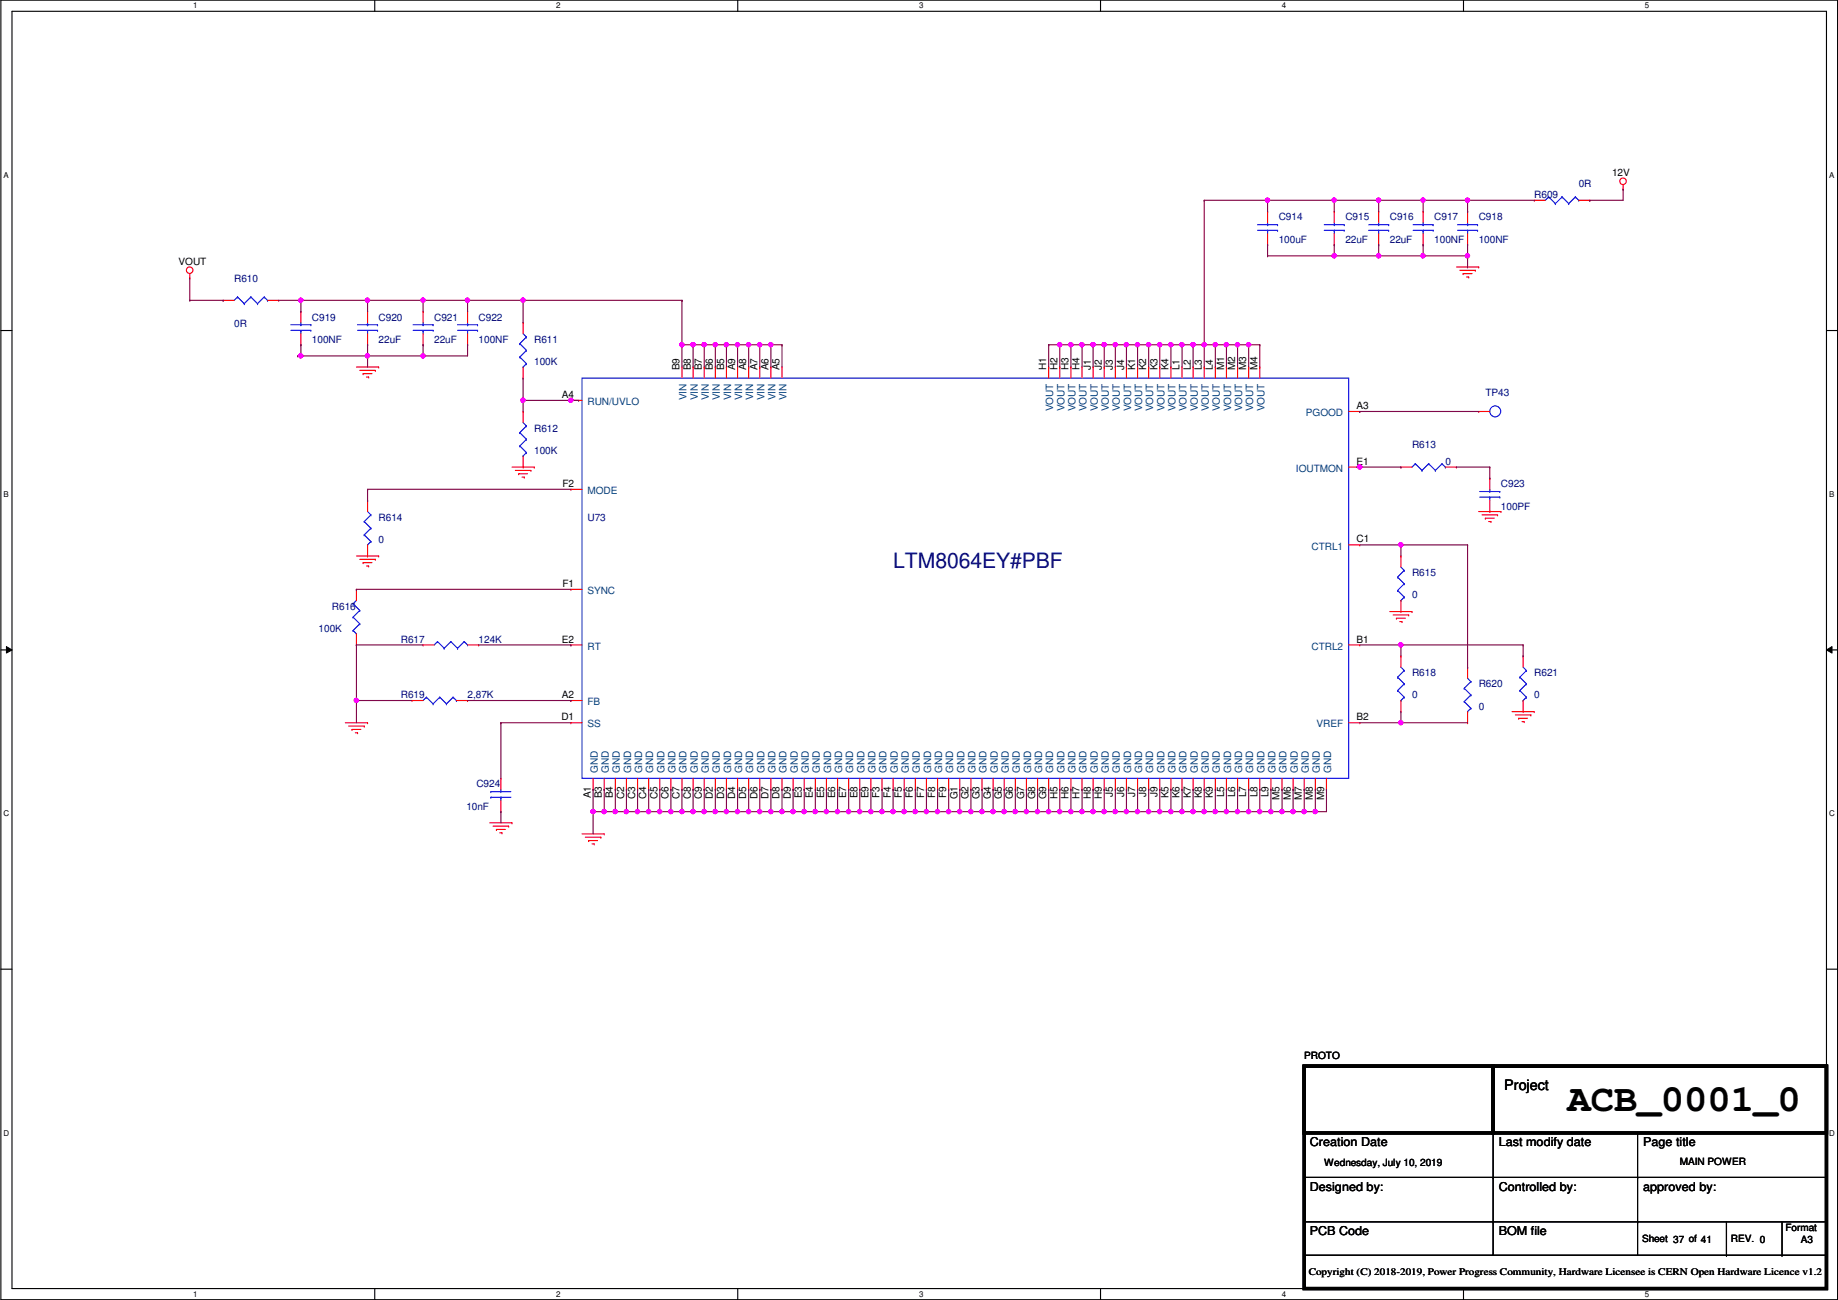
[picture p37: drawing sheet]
<svg xmlns="http://www.w3.org/2000/svg" width="420mm" height="297mm" viewBox="0 0 420 297" stroke-linecap="round" stroke-linejoin="round" font-family="sans-serif">
<defs><g id="words">
<text font-size="8.9" x="358.3" y="253.8">ACB_0001_0</text>
<text font-size="4.8" fill="#00007f" x="204.2" y="129.9">LTM8064EY#PBF</text>
<text font-size="3.3" x="343.9" y="249.1">Project</text>
<g font-size="2.8">
<text x="299.4" y="261.9">Creation Date</text>
<text x="342.6" y="261.9">Last modify date</text>
<text x="375.6" y="261.9">Page title</text>
<text x="299.4" y="272.1">Designed by:</text>
<text x="342.6" y="272.1">Controlled by:</text>
<text x="375.6" y="272.1">approved by:</text>
<text x="299.4" y="282.2">PCB Code</text>
<text x="342.6" y="282.2">BOM file</text>
</g>
<g font-size="2.3">
<text x="368.5" y="40.2">12V</text>
<text x="40.8" y="60.5">VOUT</text>
<text x="155.4" y="84.6" transform="rotate(-90 155.4 84.6)">B9</text>
<text x="157.9" y="84.6" transform="rotate(-90 157.9 84.6)">B8</text>
<text x="160.4" y="84.6" transform="rotate(-90 160.4 84.6)">B7</text>
<text x="163" y="84.6" transform="rotate(-90 163 84.6)">B6</text>
<text x="165.5" y="84.6" transform="rotate(-90 165.5 84.6)">B5</text>
<text x="168.1" y="84.6" transform="rotate(-90 168.1 84.6)">A9</text>
<text x="170.6" y="84.6" transform="rotate(-90 170.6 84.6)">A8</text>
<text x="173.1" y="84.6" transform="rotate(-90 173.1 84.6)">A7</text>
<text x="175.7" y="84.6" transform="rotate(-90 175.7 84.6)">A6</text>
<text x="178.2" y="84.6" transform="rotate(-90 178.2 84.6)">A5</text>
<text x="239.2" y="84.6" transform="rotate(-90 239.2 84.6)">H1</text>
<text x="241.7" y="84.6" transform="rotate(-90 241.7 84.6)">H2</text>
<text x="244.3" y="84.6" transform="rotate(-90 244.3 84.6)">H3</text>
<text x="246.8" y="84.6" transform="rotate(-90 246.8 84.6)">H4</text>
<text x="249.3" y="84.6" transform="rotate(-90 249.3 84.6)">J1</text>
<text x="251.9" y="84.6" transform="rotate(-90 251.9 84.6)">J2</text>
<text x="254.4" y="84.6" transform="rotate(-90 254.4 84.6)">J3</text>
<text x="257" y="84.6" transform="rotate(-90 257 84.6)">J4</text>
<text x="259.5" y="84.6" transform="rotate(-90 259.5 84.6)">K1</text>
<text x="262" y="84.6" transform="rotate(-90 262 84.6)">K2</text>
<text x="264.6" y="84.6" transform="rotate(-90 264.6 84.6)">K3</text>
<text x="267.1" y="84.6" transform="rotate(-90 267.1 84.6)">K4</text>
<text x="269.7" y="84.6" transform="rotate(-90 269.7 84.6)">L1</text>
<text x="272.2" y="84.6" transform="rotate(-90 272.2 84.6)">L2</text>
<text x="274.7" y="84.6" transform="rotate(-90 274.7 84.6)">L3</text>
<text x="277.3" y="84.6" transform="rotate(-90 277.3 84.6)">L4</text>
<text x="279.8" y="84.6" transform="rotate(-90 279.8 84.6)">M1</text>
<text x="282.4" y="84.6" transform="rotate(-90 282.4 84.6)">M2</text>
<text x="284.9" y="84.6" transform="rotate(-90 284.9 84.6)">M3</text>
<text x="287.4" y="84.6" transform="rotate(-90 287.4 84.6)">M4</text>
<text x="128.5" y="90.9">A4</text>
<text x="310.1" y="93.5">A3</text>
<text x="310.1" y="106.2">E1</text>
<text x="128.6" y="111.3">F2</text>
<text x="310.1" y="124">C1</text>
<text x="128.6" y="134.1">F1</text>
<text x="128.5" y="146.8">E2</text>
<text x="310.1" y="146.8">B1</text>
<text x="128.5" y="159.5">A2</text>
<text x="128.3" y="164.6">D1</text>
<text x="310.1" y="164.6">B2</text>
<text x="135" y="182.4" transform="rotate(-90 135 182.4)">A1</text>
<text x="137.6" y="182.4" transform="rotate(-90 137.6 182.4)">B3</text>
<text x="140.1" y="182.4" transform="rotate(-90 140.1 182.4)">B4</text>
<text x="142.7" y="182.5" transform="rotate(-90 142.7 182.5)">C2</text>
<text x="145.2" y="182.5" transform="rotate(-90 145.2 182.5)">C3</text>
<text x="147.7" y="182.5" transform="rotate(-90 147.7 182.5)">C4</text>
<text x="150.3" y="182.5" transform="rotate(-90 150.3 182.5)">C5</text>
<text x="152.8" y="182.5" transform="rotate(-90 152.8 182.5)">C6</text>
<text x="155.4" y="182.5" transform="rotate(-90 155.4 182.5)">C7</text>
<text x="157.9" y="182.5" transform="rotate(-90 157.9 182.5)">C8</text>
<text x="160.4" y="182.5" transform="rotate(-90 160.4 182.5)">C9</text>
<text x="163" y="182.5" transform="rotate(-90 163 182.5)">D2</text>
<text x="165.5" y="182.5" transform="rotate(-90 165.5 182.5)">D3</text>
<text x="168.1" y="182.5" transform="rotate(-90 168.1 182.5)">D4</text>
<text x="170.6" y="182.5" transform="rotate(-90 170.6 182.5)">D5</text>
<text x="173.1" y="182.5" transform="rotate(-90 173.1 182.5)">D6</text>
<text x="175.7" y="182.5" transform="rotate(-90 175.7 182.5)">D7</text>
<text x="178.2" y="182.5" transform="rotate(-90 178.2 182.5)">D8</text>
<text x="180.8" y="182.5" transform="rotate(-90 180.8 182.5)">D9</text>
<text x="183.3" y="182.4" transform="rotate(-90 183.3 182.4)">E3</text>
<text x="185.8" y="182.4" transform="rotate(-90 185.8 182.4)">E4</text>
<text x="188.4" y="182.4" transform="rotate(-90 188.4 182.4)">E5</text>
<text x="190.9" y="182.4" transform="rotate(-90 190.9 182.4)">E6</text>
<text x="193.5" y="182.4" transform="rotate(-90 193.5 182.4)">E7</text>
<text x="196" y="182.4" transform="rotate(-90 196 182.4)">E8</text>
<text x="198.5" y="182.4" transform="rotate(-90 198.5 182.4)">E9</text>
<text x="201.1" y="182.3" transform="rotate(-90 201.1 182.3)">F3</text>
<text x="203.6" y="182.3" transform="rotate(-90 203.6 182.3)">F4</text>
<text x="206.2" y="182.3" transform="rotate(-90 206.2 182.3)">F5</text>
<text x="208.7" y="182.3" transform="rotate(-90 208.7 182.3)">F6</text>
<text x="211.2" y="182.3" transform="rotate(-90 211.2 182.3)">F7</text>
<text x="213.8" y="182.3" transform="rotate(-90 213.8 182.3)">F8</text>
<text x="216.3" y="182.3" transform="rotate(-90 216.3 182.3)">F9</text>
<text x="218.9" y="182.7" transform="rotate(-90 218.9 182.7)">G1</text>
<text x="221.4" y="182.7" transform="rotate(-90 221.4 182.7)">G2</text>
<text x="223.9" y="182.7" transform="rotate(-90 223.9 182.7)">G3</text>
<text x="226.5" y="182.7" transform="rotate(-90 226.5 182.7)">G4</text>
<text x="229" y="182.7" transform="rotate(-90 229 182.7)">G5</text>
<text x="231.6" y="182.7" transform="rotate(-90 231.6 182.7)">G6</text>
<text x="234.1" y="182.7" transform="rotate(-90 234.1 182.7)">G7</text>
<text x="236.6" y="182.7" transform="rotate(-90 236.6 182.7)">G8</text>
<text x="239.2" y="182.7" transform="rotate(-90 239.2 182.7)">G9</text>
<text x="241.7" y="182.5" transform="rotate(-90 241.7 182.5)">H5</text>
<text x="244.3" y="182.5" transform="rotate(-90 244.3 182.5)">H6</text>
<text x="246.8" y="182.5" transform="rotate(-90 246.8 182.5)">H7</text>
<text x="249.3" y="182.5" transform="rotate(-90 249.3 182.5)">H8</text>
<text x="251.9" y="182.5" transform="rotate(-90 251.9 182.5)">H9</text>
<text x="254.4" y="182" transform="rotate(-90 254.4 182)">J5</text>
<text x="257" y="182" transform="rotate(-90 257 182)">J6</text>
<text x="259.5" y="182" transform="rotate(-90 259.5 182)">J7</text>
<text x="262" y="182" transform="rotate(-90 262 182)">J8</text>
<text x="264.6" y="182" transform="rotate(-90 264.6 182)">J9</text>
<text x="267.1" y="182.4" transform="rotate(-90 267.1 182.4)">K5</text>
<text x="269.7" y="182.4" transform="rotate(-90 269.7 182.4)">K6</text>
<text x="272.2" y="182.4" transform="rotate(-90 272.2 182.4)">K7</text>
<text x="274.7" y="182.4" transform="rotate(-90 274.7 182.4)">K8</text>
<text x="277.3" y="182.4" transform="rotate(-90 277.3 182.4)">K9</text>
<text x="279.8" y="182.2" transform="rotate(-90 279.8 182.2)">L5</text>
<text x="282.4" y="182.2" transform="rotate(-90 282.4 182.2)">L6</text>
<text x="284.9" y="182.2" transform="rotate(-90 284.9 182.2)">L7</text>
<text x="287.4" y="182.2" transform="rotate(-90 287.4 182.2)">L8</text>
<text x="290" y="182.2" transform="rotate(-90 290 182.2)">L9</text>
<text x="292.5" y="182.8" transform="rotate(-90 292.5 182.8)">M5</text>
<text x="295.1" y="182.8" transform="rotate(-90 295.1 182.8)">M6</text>
<text x="297.6" y="182.8" transform="rotate(-90 297.6 182.8)">M7</text>
<text x="300.1" y="182.8" transform="rotate(-90 300.1 182.8)">M8</text>
<text x="302.7" y="182.8" transform="rotate(-90 302.7 182.8)">M9</text>
<text x="298.1" y="241.9">PROTO</text>
<text x="302.7" y="266.5">Wednesday, July 10, 2019</text>
<text x="384" y="266.3">MAIN POWER</text>
<text x="408.1" y="281.3">Format</text>
<text x="375.4" y="283.8">Sheet 37 of 41</text>
<text x="395.7" y="283.8">REV. 0</text>
<text x="411.7" y="284.1">A3</text>
<text x="299.2" y="291.4">Copyright (C) 2018-2019, Power Progress Community, Hardware Licensee is CERN Open Hardware Licence v1.2</text>
</g>
<g font-size="2.3" fill="#00007f">
<text x="350.7" y="45.3">R609</text>
<text x="360.9" y="42.8">0R</text>
<text x="292.3" y="50.4">C914</text>
<text x="307.5" y="50.4">C915</text>
<text x="317.7" y="50.4">C916</text>
<text x="327.9" y="50.4">C917</text>
<text x="338" y="50.4">C918</text>
<text x="292.3" y="55.5">100uF</text>
<text x="307.5" y="55.5">22uF</text>
<text x="317.7" y="55.5">22uF</text>
<text x="327.9" y="55.5">100NF</text>
<text x="338" y="55.5">100NF</text>
<text x="53.5" y="64.3">R610</text>
<text x="53.5" y="74.8">0R</text>
<text x="71.3" y="73.2">C919</text>
<text x="86.6" y="73.2">C920</text>
<text x="99.3" y="73.2">C921</text>
<text x="109.4" y="73.2">C922</text>
<text x="71.3" y="78.3">100NF</text>
<text x="86.6" y="78.3">22uF</text>
<text x="99.3" y="78.3">22uF</text>
<text x="109.4" y="78.3">100NF</text>
<text x="122.1" y="78.3">R611</text>
<text x="122.1" y="83.4">100K</text>
<text x="339.5" y="90.5">TP43</text>
<text x="122.1" y="98.6">R612</text>
<text x="122.1" y="103.7">100K</text>
<text x="322.8" y="102.4">R613</text>
<text x="330.4" y="106.3">0</text>
<text x="343.1" y="111.3">C923</text>
<text x="86.6" y="119">R614</text>
<text x="134.3" y="119">U73</text>
<text x="343.1" y="116.4">100PF</text>
<text x="86.6" y="124">0</text>
<text x="322.8" y="131.7">R615</text>
<text x="322.8" y="136.7">0</text>
<text x="75.9" y="139.3">R616</text>
<text x="72.8" y="144.4">100K</text>
<text x="91.6" y="146.9">R617</text>
<text x="109.4" y="146.9">124K</text>
<text x="322.8" y="154.5">R618</text>
<text x="350.7" y="154.5">R621</text>
<text x="91.6" y="159.6">R619</text>
<text x="106.9" y="159.6">2,87K</text>
<text x="322.8" y="159.6">0</text>
<text x="338" y="157.1">R620</text>
<text x="350.7" y="159.6">0</text>
<text x="338" y="162.1">0</text>
<text x="108.9" y="179.9">C924</text>
<text x="106.6" y="185">10nF</text>
</g>
<g font-size="2.3" fill="#00407f">
<text x="134.3" y="92.5">RUN/UVLO</text>
<text x="157" y="91.5" transform="rotate(-90 157 91.5)">VIN</text>
<text x="159.5" y="91.5" transform="rotate(-90 159.5 91.5)">VIN</text>
<text x="162" y="91.5" transform="rotate(-90 162 91.5)">VIN</text>
<text x="164.6" y="91.5" transform="rotate(-90 164.6 91.5)">VIN</text>
<text x="167.1" y="91.5" transform="rotate(-90 167.1 91.5)">VIN</text>
<text x="169.7" y="91.5" transform="rotate(-90 169.7 91.5)">VIN</text>
<text x="172.2" y="91.5" transform="rotate(-90 172.2 91.5)">VIN</text>
<text x="174.7" y="91.5" transform="rotate(-90 174.7 91.5)">VIN</text>
<text x="177.3" y="91.5" transform="rotate(-90 177.3 91.5)">VIN</text>
<text x="179.8" y="91.5" transform="rotate(-90 179.8 91.5)">VIN</text>
<text x="240.8" y="94" transform="rotate(-90 240.8 94)">VOUT</text>
<text x="243.3" y="94" transform="rotate(-90 243.3 94)">VOUT</text>
<text x="245.9" y="94" transform="rotate(-90 245.9 94)">VOUT</text>
<text x="248.4" y="94" transform="rotate(-90 248.4 94)">VOUT</text>
<text x="250.9" y="94" transform="rotate(-90 250.9 94)">VOUT</text>
<text x="253.5" y="94" transform="rotate(-90 253.5 94)">VOUT</text>
<text x="256" y="94" transform="rotate(-90 256 94)">VOUT</text>
<text x="258.6" y="94" transform="rotate(-90 258.6 94)">VOUT</text>
<text x="261.1" y="94" transform="rotate(-90 261.1 94)">VOUT</text>
<text x="263.6" y="94" transform="rotate(-90 263.6 94)">VOUT</text>
<text x="266.2" y="94" transform="rotate(-90 266.2 94)">VOUT</text>
<text x="268.7" y="94" transform="rotate(-90 268.7 94)">VOUT</text>
<text x="271.3" y="94" transform="rotate(-90 271.3 94)">VOUT</text>
<text x="273.8" y="94" transform="rotate(-90 273.8 94)">VOUT</text>
<text x="276.3" y="94" transform="rotate(-90 276.3 94)">VOUT</text>
<text x="278.9" y="94" transform="rotate(-90 278.9 94)">VOUT</text>
<text x="281.4" y="94" transform="rotate(-90 281.4 94)">VOUT</text>
<text x="284" y="94" transform="rotate(-90 284 94)">VOUT</text>
<text x="286.5" y="94" transform="rotate(-90 286.5 94)">VOUT</text>
<text x="289" y="94" transform="rotate(-90 289 94)">VOUT</text>
<text x="298.5" y="95.1">PGOOD</text>
<text x="296.2" y="107.8">IOUTMON</text>
<text x="134.3" y="112.9">MODE</text>
<text x="299.8" y="125.6">CTRL1</text>
<text x="134.3" y="135.7">SYNC</text>
<text x="134.3" y="148.4">RT</text>
<text x="299.8" y="148.4">CTRL2</text>
<text x="134.3" y="161.1">FB</text>
<text x="134.3" y="166.2">SS</text>
<text x="300.9" y="166.2">VREF</text>
<text x="136.6" y="176.6" transform="rotate(-90 136.6 176.6)">GND</text>
<text x="139.2" y="176.6" transform="rotate(-90 139.2 176.6)">GND</text>
<text x="141.7" y="176.6" transform="rotate(-90 141.7 176.6)">GND</text>
<text x="144.3" y="176.6" transform="rotate(-90 144.3 176.6)">GND</text>
<text x="146.8" y="176.6" transform="rotate(-90 146.8 176.6)">GND</text>
<text x="149.3" y="176.6" transform="rotate(-90 149.3 176.6)">GND</text>
<text x="151.9" y="176.6" transform="rotate(-90 151.9 176.6)">GND</text>
<text x="154.4" y="176.6" transform="rotate(-90 154.4 176.6)">GND</text>
<text x="157" y="176.6" transform="rotate(-90 157 176.6)">GND</text>
<text x="159.5" y="176.6" transform="rotate(-90 159.5 176.6)">GND</text>
<text x="162" y="176.6" transform="rotate(-90 162 176.6)">GND</text>
<text x="164.6" y="176.6" transform="rotate(-90 164.6 176.6)">GND</text>
<text x="167.1" y="176.6" transform="rotate(-90 167.1 176.6)">GND</text>
<text x="169.7" y="176.6" transform="rotate(-90 169.7 176.6)">GND</text>
<text x="172.2" y="176.6" transform="rotate(-90 172.2 176.6)">GND</text>
<text x="174.7" y="176.6" transform="rotate(-90 174.7 176.6)">GND</text>
<text x="177.3" y="176.6" transform="rotate(-90 177.3 176.6)">GND</text>
<text x="179.8" y="176.6" transform="rotate(-90 179.8 176.6)">GND</text>
<text x="182.4" y="176.6" transform="rotate(-90 182.4 176.6)">GND</text>
<text x="184.9" y="176.6" transform="rotate(-90 184.9 176.6)">GND</text>
<text x="187.4" y="176.6" transform="rotate(-90 187.4 176.6)">GND</text>
<text x="190" y="176.6" transform="rotate(-90 190 176.6)">GND</text>
<text x="192.5" y="176.6" transform="rotate(-90 192.5 176.6)">GND</text>
<text x="195.1" y="176.6" transform="rotate(-90 195.1 176.6)">GND</text>
<text x="197.6" y="176.6" transform="rotate(-90 197.6 176.6)">GND</text>
<text x="200.1" y="176.6" transform="rotate(-90 200.1 176.6)">GND</text>
<text x="202.7" y="176.6" transform="rotate(-90 202.7 176.6)">GND</text>
<text x="205.2" y="176.6" transform="rotate(-90 205.2 176.6)">GND</text>
<text x="207.8" y="176.6" transform="rotate(-90 207.8 176.6)">GND</text>
<text x="210.3" y="176.6" transform="rotate(-90 210.3 176.6)">GND</text>
<text x="212.8" y="176.6" transform="rotate(-90 212.8 176.6)">GND</text>
<text x="215.4" y="176.6" transform="rotate(-90 215.4 176.6)">GND</text>
<text x="217.9" y="176.6" transform="rotate(-90 217.9 176.6)">GND</text>
<text x="220.5" y="176.6" transform="rotate(-90 220.5 176.6)">GND</text>
<text x="223" y="176.6" transform="rotate(-90 223 176.6)">GND</text>
<text x="225.5" y="176.6" transform="rotate(-90 225.5 176.6)">GND</text>
<text x="228.1" y="176.6" transform="rotate(-90 228.1 176.6)">GND</text>
<text x="230.6" y="176.6" transform="rotate(-90 230.6 176.6)">GND</text>
<text x="233.2" y="176.6" transform="rotate(-90 233.2 176.6)">GND</text>
<text x="235.7" y="176.6" transform="rotate(-90 235.7 176.6)">GND</text>
<text x="238.2" y="176.6" transform="rotate(-90 238.2 176.6)">GND</text>
<text x="240.8" y="176.6" transform="rotate(-90 240.8 176.6)">GND</text>
<text x="243.3" y="176.6" transform="rotate(-90 243.3 176.6)">GND</text>
<text x="245.9" y="176.6" transform="rotate(-90 245.9 176.6)">GND</text>
<text x="248.4" y="176.6" transform="rotate(-90 248.4 176.6)">GND</text>
<text x="250.9" y="176.6" transform="rotate(-90 250.9 176.6)">GND</text>
<text x="253.5" y="176.6" transform="rotate(-90 253.5 176.6)">GND</text>
<text x="256" y="176.6" transform="rotate(-90 256 176.6)">GND</text>
<text x="258.6" y="176.6" transform="rotate(-90 258.6 176.6)">GND</text>
<text x="261.1" y="176.6" transform="rotate(-90 261.1 176.6)">GND</text>
<text x="263.6" y="176.6" transform="rotate(-90 263.6 176.6)">GND</text>
<text x="266.2" y="176.6" transform="rotate(-90 266.2 176.6)">GND</text>
<text x="268.7" y="176.6" transform="rotate(-90 268.7 176.6)">GND</text>
<text x="271.3" y="176.6" transform="rotate(-90 271.3 176.6)">GND</text>
<text x="273.8" y="176.6" transform="rotate(-90 273.8 176.6)">GND</text>
<text x="276.3" y="176.6" transform="rotate(-90 276.3 176.6)">GND</text>
<text x="278.9" y="176.6" transform="rotate(-90 278.9 176.6)">GND</text>
<text x="281.4" y="176.6" transform="rotate(-90 281.4 176.6)">GND</text>
<text x="284" y="176.6" transform="rotate(-90 284 176.6)">GND</text>
<text x="286.5" y="176.6" transform="rotate(-90 286.5 176.6)">GND</text>
<text x="289" y="176.6" transform="rotate(-90 289 176.6)">GND</text>
<text x="291.6" y="176.6" transform="rotate(-90 291.6 176.6)">GND</text>
<text x="294.1" y="176.6" transform="rotate(-90 294.1 176.6)">GND</text>
<text x="296.7" y="176.6" transform="rotate(-90 296.7 176.6)">GND</text>
<text x="299.2" y="176.6" transform="rotate(-90 299.2 176.6)">GND</text>
<text x="301.7" y="176.6" transform="rotate(-90 301.7 176.6)">GND</text>
<text x="304.3" y="176.6" transform="rotate(-90 304.3 176.6)">GND</text>
</g>
<g font-size="1.8">
<text x="44.2" y="1.9">1</text>
<text x="127.1" y="1.9">2</text>
<text x="210.1" y="1.9">3</text>
<text x="293" y="1.9">4</text>
<text x="376" y="1.9">5</text>
<text x=".8" y="40.6">A</text>
<text x="418.2" y="40.6">A</text>
<text x=".8" y="113.6">B</text>
<text x="418.2" y="113.6">B</text>
<text x=".8" y="186.6">C</text>
<text x="418.2" y="186.6">C</text>
<text x=".8" y="259.5">D</text>
<text x="418.2" y="259.5">D</text>
<text x="44.2" y="296.3">1</text>
<text x="127.1" y="296.3">2</text>
<text x="210.1" y="296.3">3</text>
<text x="293" y="296.3">4</text>
<text x="376" y="296.3">5</text>
</g>
</g></defs>
<path d="M.2 0h419.9v297h-419.9zM2.7 2.6h414.8v291.8h-414.8z" fill="none" stroke="#000" stroke-width=".25"/>
<g fill="#fff">
<path d="M44.2 .3h1v2h-1z"/>
<path d="M44.2 294.7h1v2h-1z"/>
</g>
<path d="M85.7 0v2.6M85.7 294.4v2.6" fill="none" stroke="#000" stroke-width=".25"/>
<g fill="#fff">
<path d="M127.1 .3h1v2h-1z"/>
<path d="M127.1 294.7h1v2h-1z"/>
</g>
<path d="M168.6 0v2.6M168.6 294.4v2.6" fill="none" stroke="#000" stroke-width=".25"/>
<g fill="#fff">
<path d="M210.1 .3h1v2h-1z"/>
<path d="M210.1 294.7h1v2h-1z"/>
</g>
<path d="M251.6 0v2.6M251.6 294.4v2.6" fill="none" stroke="#000" stroke-width=".25"/>
<g fill="#fff">
<path d="M293 .3h1v2h-1z"/>
<path d="M293 294.7h1v2h-1z"/>
</g>
<path d="M334.5 0v2.6M334.5 294.4v2.6" fill="none" stroke="#000" stroke-width=".25"/>
<g fill="#fff">
<path d="M376 .3h1v2h-1z"/>
<path d="M376 294.7h1v2h-1z"/>
<path d="M.8 39h1.2v2h-1.2z"/>
<path d="M418.2 39h1.1v2h-1.1z"/>
<path d="M.8 112h1.2v2h-1.2z"/>
<path d="M418.2 112h1.1v2h-1.1z"/>
</g>
<path d="M.2 75.5h2.5M417.5 75.5h2.6" fill="none" stroke="#000" stroke-width=".25"/>
<g fill="#fff">
<path d="M.8 185h1.3v1.9h-1.3z"/>
<path d="M418.2 185h1.2v1.9h-1.2z"/>
</g>
<path d="M.2 148.5h2.5M417.5 148.5h2.6" fill="none" stroke="#000" stroke-width=".25"/>
<path d="M1.5 147.7l1.2 .8-1.2 .7zM417.5 148.5l1.3-.8v1.5z" fill="#000"/>
<path d="M1.5 147.7l1.2 .8-1.2 .7zM417.5 148.5l1.3-.8v1.5z" fill="none" stroke="#000" stroke-width=".23"/>
<g fill="#fff">
<path d="M.8 257.9h1.3v2h-1.3z"/>
<path d="M418.2 257.9h1.2v2h-1.2z"/>
</g>
<g fill="none" stroke="#000" stroke-width=".25">
<path d="M.2 221.4h2.5M417.5 221.4h2.6M298.1 243.6h12.7M310.8 243.6h.1M341.3 258.9v20.3M374.3 258.9v20.3M298.1 269h119.4M298.1 279.2h119.4M341.3 269h.1M341.3 279.2h.1M341.3 279.2v7.6h-43.2M374.3 269h.1"/>
<path d="M374.3 279.2h.1M374.3 279.2v7.6h-33M394.7 279.2v7.6M407.4 279.2v7.6M417.5 269h.1M417.5 279.2h.1M374.3 286.8h43.2M394.7 286.8h.1M407.4 286.8h.1M417.5 286.8h.1"/>
</g>
<g fill="none" stroke="#f00" stroke-width=".25">
<path d="M289.8 48.3h.1M289.8 55.9h.1M289.8 48.3v2.5M289.8 53.4v2.5M305 48.3h.1M305 55.9h.1M305 48.3v2.5M305 53.4v2.5M315.2 48.3h.1M315.2 55.9h.1M315.2 48.3v2.5M315.2 53.4v2.5"/>
<path d="M325.3 48.3h.1M325.3 55.9h.1M325.3 48.3v2.5M325.3 53.4v2.5M335.5 48.3h.1M335.5 55.9h.1M335.5 48.3v2.5M335.5 53.4v2.5M350.7 45.8h.1M350.7 45.8h2.6M360.9 45.8h2.5M363.4 45.8h.1"/>
<path d="M371 43.2h.1M371 42.2v1M43.4 63.5h.1M43.4 62.5v1M51 68.6h.1M51 68.6h2.5M61.2 68.6h2.5M63.7 68.6h.1M68.8 71.2h.1M68.8 78.8h.1M68.8 71.2v2.5M68.8 76.2v2.6"/>
<path d="M84 71.2h.1M84 78.8h.1M84 71.2v2.5M84 76.2v2.6M96.7 71.2h.1M96.7 78.8h.1M96.7 71.2v2.5M96.7 76.2v2.6M106.9 71.2h.1M106.9 78.8h.1M106.9 71.2v2.5M106.9 76.2v2.6"/>
<path d="M119.6 73.7h.1M119.6 73.7v2.5M332.9 61h5.1M333.7 61.8h3.6M334.5 62.5h.1M334.5 62.5h2M335.2 63.3h.5M335.7 63.3h.1M337.3 61.8h.1M338 61h.1M81.5 83.9h5.1M82.2 84.6h3.6"/>
<path d="M83 85.4h.1M83 85.4h2M83.8 86.1h.5M84.3 86.1h.1M85.8 84.6h.1M86.6 83.9h.1M119.6 86.4h.1M119.6 94h.1M119.6 83.9v2.5M119.6 94v2.6M130.5 91.5h.1M130.5 91.5h2.5"/>
<path d="M155.9 83.9h.1M155.9 83.9v2.5M158.4 83.9h.1M158.4 83.9v2.5M161 83.9h.1M161 83.9v2.5M163.5 83.9h.1M163.5 83.9v2.5M166.1 83.9h.1M166.1 83.9v2.5M168.6 83.9h.1M168.6 83.9v2.5"/>
<path d="M171.1 83.9h.1M171.1 83.9v2.5M173.7 83.9h.1M173.7 83.9v2.5M176.2 83.9h.1M176.2 83.9v2.5M178.8 83.9h.1M178.8 83.9v2.5M239.7 83.9h.1M239.7 83.9v2.5M242.3 83.9h.1M242.3 83.9v2.5"/>
<path d="M244.8 83.9h.1M244.8 83.9v2.5M247.3 83.9h.1M247.3 83.9v2.5M249.9 83.9h.1M249.9 83.9v2.5M252.4 83.9h.1M252.4 83.9v2.5M255 83.9h.1M255 83.9v2.5M257.5 83.9h.1M257.5 83.9v2.5"/>
<path d="M260 83.9h.1M260 83.9v2.5M262.6 83.9h.1M262.6 83.9v2.5M265.1 83.9h.1M265.1 83.9v2.5M267.7 83.9h.1M267.7 83.9v2.5M270.2 83.9h.1M270.2 83.9v2.5M272.7 83.9h.1M272.7 83.9v2.5"/>
<path d="M275.3 83.9h.1M275.3 83.9v2.5M277.8 83.9h.1M277.8 83.9v2.5M280.4 83.9h.1M280.4 83.9v2.5M282.9 83.9h.1M282.9 83.9v2.5M285.4 83.9h.1M285.4 83.9v2.5M288 83.9h.1M288 83.9v2.5"/>
<path d="M308.3 94h2.5M310.8 94h.1M338 94h.1M338 94h2.6M84 114.3h.1M84 114.3v2.6M117 106.7h5.1M117.8 107.5h3.6M118.6 108.2h.1M118.6 108.2h2M119.3 109h.5M119.6 106.7h.1"/>
<path d="M119.6 104.2v2.5M119.8 109h.1M121.4 107.5h.1M122.1 106.7h.1M130.5 111.8h.1M130.5 111.8h2.5M308.3 106.7h2.5M310.8 106.7h.1M320.2 106.7h.1M320.2 106.7h2.6M330.4 106.7h2.5M332.9 106.7h.1"/>
<path d="M338 116.9h5.1M338.8 117.6h3.5M339.5 118.4h.1M339.5 118.4h2.1M340.3 119.2h.5M340.6 109.3h.1M340.6 116.9h.1M340.6 109.3v2.5M340.6 114.3v2.6M340.8 119.2h.1M342.3 117.6h.1M343.1 116.9h.1"/>
<path d="M81.5 134.7h.1M81.5 127h5.1M81.5 134.7v2.5M82.2 127.8h3.6M83 128.6h.1M83 128.6h2M83.8 129.3h.5M84 127h.1M84 124.5v2.5M84.3 129.3h.1M85.8 127.8h.1M86.6 127h.1"/>
<path d="M130.5 134.7h.1M130.5 134.7h2.5M308.3 124.5h2.5M310.8 124.5h.1M317.7 139.7h5.1M320.2 127h.1M320.2 139.7h.1M320.2 127v2.6M320.2 137.2v2.5M322.8 139.7h.1M81.5 147.4h.1M81.5 144.8v2.6"/>
<path d="M96.7 147.4h.1M96.7 147.4h2.6M106.9 147.4h2.5M109.4 147.4h.1M130.5 147.4h.1M130.5 147.4h2.5M308.3 147.4h2.5M310.8 147.4h.1M318.5 140.5h3.5M319.2 141.3h.1M319.2 141.3h2.1M320 142h.5"/>
<path d="M320.2 149.9h.1M320.2 149.9v2.5M320.5 142h.1M322 140.5h.1M335.5 152.4h.1M335.5 152.4v2.6M348.2 149.9h.1M348.2 149.9v2.5M78.9 165.1h5.1M79.7 165.9h3.6M80.5 166.7h.1M80.5 166.7h2"/>
<path d="M81.2 167.4h.5M81.7 167.4h.1M83.3 165.9h.1M84 165.1h.1M94.2 160.1h.1M94.2 160.1h2.5M104.3 160.1h2.6M106.9 160.1h.1M114.5 177.8h.1M114.5 177.8v2.6M130.5 160.1h.1M130.5 165.1h.1"/>
<path d="M130.5 165.1h2.5M130.5 160.1h2.5M135.6 177.8v2.6M138.1 177.8v2.6M140.7 177.8v2.6M143.2 177.8v2.6M145.7 177.8v2.6M148.3 177.8v2.6M150.8 177.8v2.6M153.4 177.8v2.6M155.9 177.8v2.6M158.4 177.8v2.6"/>
<path d="M161 177.8v2.6M163.5 177.8v2.6M166.1 177.8v2.6M168.6 177.8v2.6M171.1 177.8v2.6M173.7 177.8v2.6M176.2 177.8v2.6M178.8 177.8v2.6M181.3 177.8v2.6M183.8 177.8v2.6M186.4 177.8v2.6M188.9 177.8v2.6"/>
<path d="M191.5 177.8v2.6M194 177.8v2.6M196.5 177.8v2.6M199.1 177.8v2.6M201.6 177.8v2.6M204.2 177.8v2.6M206.7 177.8v2.6M209.2 177.8v2.6M211.8 177.8v2.6M214.3 177.8v2.6M216.9 177.8v2.6M219.4 177.8v2.6"/>
<path d="M221.9 177.8v2.6M224.5 177.8v2.6M227 177.8v2.6M229.6 177.8v2.6M232.1 177.8v2.6M234.6 177.8v2.6M237.2 177.8v2.6M239.7 177.8v2.6M242.3 177.8v2.6M244.8 177.8v2.6M247.3 177.8v2.6M249.9 177.8v2.6"/>
<path d="M252.4 177.8v2.6M255 177.8v2.6M257.5 177.8v2.6M260 177.8v2.6M262.6 177.8v2.6M265.1 177.8v2.6M267.7 177.8v2.6M270.2 177.8v2.6M272.7 177.8v2.6M275.3 177.8v2.6M277.8 177.8v2.6M280.4 177.8v2.6"/>
<path d="M282.9 177.8v2.6M285.4 177.8v2.6M288 177.8v2.6M290.5 177.8v2.6M293.1 177.8v2.6M295.6 177.8v2.6M298.1 177.8v2.6M300.7 177.8v2.6M303.2 177.8v2.6M308.3 165.1h2.5M310.8 165.1h.1M320.2 162.6h.1"/>
<path d="M320.2 160.1v2.5M335.5 165.1h.1M335.5 162.6v2.5M345.6 162.6h5.1M346.4 163.4h3.6M347.2 164.1h.1M347.2 164.1h2M347.9 164.9h.5M348.2 162.6h.1M348.2 160.1v2.5M348.4 164.9h.1M350 163.4h.1"/>
<path d="M350.7 162.6h.1M112 188h5M112.7 188.8h3.6M113.5 189.5h.1M113.5 189.5h2M114.2 190.3h.6M114.5 185.5h.1M114.5 182.9v2.6M114.8 190.3h.1M116.3 188.8h.1M117 188h.1M133 190.5h5.1"/>
<path d="M133.8 191.3h3.6M134.6 192.1h.1M134.6 192.1h2M135.3 192.8h.5M135.6 180.4h.1M135.8 192.8h.1M137.4 191.3h.1M138.1 190.5h.1M138.1 180.4h.1M140.7 180.4h.1M143.2 180.4h.1M145.7 180.4h.1"/>
<path d="M148.3 180.4h.1M150.8 180.4h.1M153.4 180.4h.1M155.9 180.4h.1M158.4 180.4h.1M161 180.4h.1M163.5 180.4h.1M166.1 180.4h.1M168.6 180.4h.1M171.1 180.4h.1M173.7 180.4h.1M176.2 180.4h.1"/>
<path d="M178.8 180.4h.1M181.3 180.4h.1M183.8 180.4h.1M186.4 180.4h.1M188.9 180.4h.1M191.5 180.4h.1M194 180.4h.1M196.5 180.4h.1M199.1 180.4h.1M201.6 180.4h.1M204.2 180.4h.1M206.7 180.4h.1"/>
<path d="M209.2 180.4h.1M211.8 180.4h.1M214.3 180.4h.1M216.9 180.4h.1M219.4 180.4h.1M221.9 180.4h.1M224.5 180.4h.1M227 180.4h.1M229.6 180.4h.1M232.1 180.4h.1M234.6 180.4h.1M237.2 180.4h.1"/>
<path d="M239.7 180.4h.1M242.3 180.4h.1M244.8 180.4h.1M247.3 180.4h.1M249.9 180.4h.1M252.4 180.4h.1M255 180.4h.1M257.5 180.4h.1M260 180.4h.1M262.6 180.4h.1M265.1 180.4h.1M267.7 180.4h.1"/>
<path d="M270.2 180.4h.1M272.7 180.4h.1M275.3 180.4h.1M277.8 180.4h.1M280.4 180.4h.1M282.9 180.4h.1M285.4 180.4h.1M288 180.4h.1M290.5 180.4h.1M293.1 180.4h.1M295.6 180.4h.1M298.1 180.4h.1"/>
<path d="M300.7 180.4h.1M303.2 180.4h.1"/>
<circle cx="371" cy="41.4" r=".75"/>
<circle cx="43.4" cy="61.7" r=".75"/>
</g>
<path d="M298.1 243.6h43.2v15.3h-43.2zM298.1 243.6h119.4v50.8h-119.4zM341.3 243.6h76.2v15.3h-76.2z" fill="none" stroke="#000" stroke-width=".76"/>
<g fill="none" stroke="#00f" stroke-width=".25">
<path d="M287.5 52.6h4.5M287.5 51.4h4.5M289.8 51.4h.1M289.8 52.6h.1M289.8 50.8v.6M289.8 52.6v.8M292 52.6h.1M292 51.4h.1M302.7 52.6h4.6M302.7 51.4h4.6M305 51.4h.1M305 52.6h.1"/>
<path d="M305 50.8v.6M305 52.6v.8M307.3 52.6h.1M307.3 51.4h.1M312.9 52.6h4.5M312.9 51.4h4.5M315.2 51.4h.1M315.2 52.6h.1M315.2 50.8v.6M315.2 52.6v.8M317.4 52.6h.1M317.4 51.4h.1"/>
<path d="M323 52.6h4.6M323 51.4h4.6M325.3 51.4h.1M325.3 52.6h.1M325.3 50.8v.6M325.3 52.6v.8M327.6 52.6h.1M327.6 51.4h.1M333.2 52.6h4.6M333.2 51.4h4.6M335.5 51.4h.1M335.5 52.6h.1"/>
<path d="M335.5 50.8v.6M335.5 52.6v.8M337.8 52.6h.1M337.8 51.4h.1M354 45h.1M354 45l-.7 .8M354 45l1.5 1.5M355.5 46.5h.1M357.1 45h.1M357.1 45l-1.6 1.5M357.1 45l1.5 1.5M358.6 46.5h.1"/>
<path d="M360.1 45h.1M360.1 45l-1.5 1.5M360.1 45l.8 .8M360.9 45.8h.1M54.3 67.9h.1M54.3 67.9l-.8 .7M54.3 67.9l1.5 1.5M55.8 69.4h.1M57.4 67.9h.1M57.4 67.9l-1.6 1.5M57.4 67.9l1.5 1.5M58.9 69.4h.1"/>
<path d="M60.4 67.9h.1M60.4 67.9l-1.5 1.5M60.4 67.9l.8 .7M61.2 68.6h.1M66.5 75.5h4.6M66.5 74.2h4.6M68.8 74.2h.1M68.8 75.5h.1M68.8 73.7v.5M68.8 75.5v.7M71.1 75.5h.1M71.1 74.2h.1"/>
<path d="M81.7 75.5h4.6M81.7 74.2h4.6M84 74.2h.1M84 75.5h.1M84 73.7v.5M84 75.5v.7M86.3 75.5h.1M86.3 74.2h.1M94.4 75.5h4.6M94.4 74.2h4.6M96.7 74.2h.1M96.7 75.5h.1"/>
<path d="M96.7 73.7v.5M96.7 75.5v.7M99 75.5h.1M99 74.2h.1M104.6 75.5h4.6M104.6 74.2h4.6M106.9 74.2h.1M106.9 75.5h.1M106.9 73.7v.5M106.9 75.5v.7M109.2 75.5h.1M109.2 74.2h.1"/>
<path d="M118.8 78.5h.1M118.8 78.5l1.5 1.6M119.6 76.2l.7 .8M120.3 77h.1M120.3 77l-1.5 1.5M118.8 81.6h.1M118.8 98.8h.1M118.8 81.6l1.5 1.5M118.8 98.8l1.5 1.6M119.6 83.9h.1M119.6 96.6l.7 .7M120.3 80.1h.1"/>
<path d="M120.3 83.1h.1M120.3 97.3h.1M120.3 80.1l-1.5 1.5M120.3 83.1l-.7 .8M120.3 97.3l-1.5 1.5M133 86.4h175.3v91.4h-175.3zM83.3 119.2h.1M83.3 119.2l1.5 1.5M84 116.9l.8 .7M84.8 117.6h.1M84.8 117.6l-1.5 1.6M118.8 101.9h.1"/>
<path d="M118.8 101.9l1.5 1.5M119.6 104.2h.1M120.3 100.4h.1M120.3 103.4h.1M120.3 100.4l-1.5 1.5M120.3 103.4l-.7 .8M323.5 106h.1M323.5 106l-.7 .7M323.5 106l1.6 1.5M325.1 107.5h.1M326.6 106h.1M326.6 106l-1.5 1.5"/>
<path d="M326.6 106l1.5 1.5M328.1 107.5h.1M329.6 106h.1M329.6 106l-1.5 1.5M329.6 106l.8 .7M330.4 106.7h.1M338.3 113.6h4.5M338.3 112.3h4.5M340.6 112.3h.1M340.6 113.6h.1M340.6 111.8v.5M340.6 113.6v.7"/>
<path d="M342.8 113.6h.1M342.8 112.3h.1M80.7 138h.1M80.7 138l1.5 1.5M81.5 137.2l-.8 .8M82.2 139.5h.1M82.2 139.5l-1.5 1.5M83.3 122.2h.1M83.3 122.2l1.5 1.5M84 124.5h.1M84.8 120.7h.1M84.8 123.7h.1"/>
<path d="M84.8 120.7l-1.5 1.5M84.8 123.7l-.8 .8M319.5 131.9h.1M319.5 134.9h.1M319.5 131.9l1.5 1.5M319.5 134.9l1.5 1.5M320.2 137.2h.1M320.2 129.6l.8 .7M321 130.3h.1M321 133.4h.1M321 136.4h.1M321 130.3l-1.5 1.6"/>
<path d="M321 133.4l-1.5 1.5M321 136.4l-.8 .8M80.7 141h.1M80.7 144.1h.1M80.7 141l1.5 1.5M80.7 144.1l.8 .7M81.5 144.8h.1M82.2 142.5h.1M82.2 142.5l-1.5 1.6M97.5 159.3h.1M97.5 159.3l-.8 .8M97.5 159.3l1.5 1.5"/>
<path d="M100 146.6h.1M100 146.6l-.7 .8M100 146.6l1.5 1.5M100.5 159.3h.1M100.5 159.3l-1.5 1.5M100.5 159.3l1.6 1.5M101.5 148.1h.1M103.1 146.6h.1M103.1 146.6l-1.6 1.5M103.1 146.6l1.5 1.5M103.6 159.3h.1M103.6 159.3l-1.5 1.5"/>
<path d="M103.6 159.3l.7 .8M104.6 148.1h.1M106.1 146.6h.1M106.1 146.6l-1.5 1.5M106.1 146.6l.8 .8M106.9 147.4h.1M319.5 154.7h.1M319.5 157.8h.1M319.5 154.7l1.5 1.6M319.5 157.8l1.5 1.5M320.2 152.4l.8 .8M321 153.2h.1"/>
<path d="M321 156.3h.1M321 159.3h.1M321 153.2l-1.5 1.5M321 156.3l-1.5 1.5M321 159.3l-.8 .8M334.7 157.3h.1M334.7 157.3l1.5 1.5M335.5 155l.7 .7M336.2 155.7h.1M336.2 158.8h.1M336.2 155.7l-1.5 1.6M336.2 158.8l-1.5 1.5"/>
<path d="M347.4 154.7h.1M347.4 157.8h.1M347.4 154.7l1.5 1.6M347.4 157.8l1.5 1.5M348.2 152.4l.7 .8M348.9 153.2h.1M348.9 156.3h.1M348.9 159.3h.1M348.9 153.2l-1.5 1.5M348.9 156.3l-1.5 1.5M348.9 159.3l-.7 .8M99 160.8h.1"/>
<path d="M102.1 160.8h.1M104.3 160.1h.1M320.2 160.1h.1M334.7 160.3h.1M334.7 160.3l1.5 1.5M335.5 162.6h.1M336.2 161.8h.1M336.2 161.8l-.7 .8M348.2 160.1h.1M112.2 182.2h.1M112.2 180.9h.1M112.2 182.2h4.6"/>
<path d="M112.2 180.9h4.6M114.5 180.9h.1M114.5 182.2h.1M114.5 180.4v.5M114.5 182.2v.7"/>
<circle cx="341.8" cy="94" r="1.25"/>
</g>
<path d="M224.5 185.5h.1M224.5 185.5h5.1M227 185.5h.1M255 185.5h.1M255 185.5h5M257.5 185.5h.1M300.7 185.5h.1M300.7 185.5h2.5" fill="none" stroke="#7f0040" stroke-width=".25"/>
<circle cx="227" cy="185.4" r=".49" fill="#f0f"/>
<circle cx="227" cy="185.4" r=".49" fill="none" stroke="#f0f" stroke-width=".25"/>
<path d="M221.9 185.5h.1M221.9 185.5h2.6" fill="none" stroke="#7f0040" stroke-width=".25"/>
<circle cx="224.5" cy="185.4" r=".49" fill="#f0f"/>
<circle cx="224.5" cy="185.4" r=".49" fill="none" stroke="#f0f" stroke-width=".25"/>
<path d="M219.4 185.5h.1M219.4 185.5h2.5" fill="none" stroke="#7f0040" stroke-width=".25"/>
<circle cx="221.9" cy="185.4" r=".49" fill="#f0f"/>
<circle cx="221.9" cy="185.4" r=".49" fill="none" stroke="#f0f" stroke-width=".25"/>
<path d="M216.9 185.5h.1M216.9 185.5h2.5" fill="none" stroke="#7f0040" stroke-width=".25"/>
<circle cx="219.4" cy="185.4" r=".49" fill="#f0f"/>
<circle cx="219.4" cy="185.4" r=".49" fill="none" stroke="#f0f" stroke-width=".25"/>
<circle cx="216.8" cy="185.4" r=".49" fill="#f0f"/>
<circle cx="216.8" cy="185.4" r=".49" fill="none" stroke="#f0f" stroke-width=".25"/>
<path d="M158.4 185.5h.1M158.4 185.5h2.6M214.3 185.5h.1M214.3 185.5h2.6" fill="none" stroke="#7f0040" stroke-width=".25"/>
<circle cx="161" cy="185.4" r=".49" fill="#f0f"/>
<circle cx="161" cy="185.4" r=".49" fill="none" stroke="#f0f" stroke-width=".25"/>
<circle cx="158.4" cy="185.4" r=".49" fill="#f0f"/>
<circle cx="158.4" cy="185.4" r=".49" fill="none" stroke="#f0f" stroke-width=".25"/>
<path d="M280.4 185.5h.1M280.4 185.5h5M282.9 185.5h.1" fill="none" stroke="#7f0040" stroke-width=".25"/>
<circle cx="282.9" cy="185.4" r=".49" fill="#f0f"/>
<circle cx="282.9" cy="185.4" r=".49" fill="none" stroke="#f0f" stroke-width=".25"/>
<circle cx="280.3" cy="185.4" r=".49" fill="#f0f"/>
<circle cx="280.3" cy="185.4" r=".49" fill="none" stroke="#f0f" stroke-width=".25"/>
<path d="M270.2 185.5h.1M270.2 185.5h10.2M272.7 185.5h.1M275.3 185.5h.1M277.8 185.5h.1" fill="none" stroke="#7f0040" stroke-width=".25"/>
<circle cx="272.7" cy="185.4" r=".49" fill="#f0f"/>
<circle cx="272.7" cy="185.4" r=".49" fill="none" stroke="#f0f" stroke-width=".25"/>
<circle cx="270.2" cy="185.4" r=".49" fill="#f0f"/>
<circle cx="270.2" cy="185.4" r=".49" fill="none" stroke="#f0f" stroke-width=".25"/>
<path d="M234.6 185.5h.1M234.6 185.5h2.6" fill="none" stroke="#7f0040" stroke-width=".25"/>
<circle cx="234.6" cy="185.4" r=".49" fill="#f0f"/>
<circle cx="234.6" cy="185.4" r=".49" fill="none" stroke="#f0f" stroke-width=".25"/>
<path d="M229.6 185.5h.1M229.6 185.5h2.5" fill="none" stroke="#7f0040" stroke-width=".25"/>
<circle cx="232.1" cy="185.4" r=".49" fill="#f0f"/>
<circle cx="232.1" cy="185.4" r=".49" fill="none" stroke="#f0f" stroke-width=".25"/>
<circle cx="229.5" cy="185.4" r=".49" fill="#f0f"/>
<circle cx="229.5" cy="185.4" r=".49" fill="none" stroke="#f0f" stroke-width=".25"/>
<g fill="none" stroke="#7f0040" stroke-width=".25">
<path d="M138.1 185.5h.1M138.1 185.5h7.6M140.7 185.5h.1M143.2 185.5h.1M153.4 185.5h.1M153.4 185.5h5M155.9 185.5h.1M168.6 185.5h.1M168.6 185.5h2.5M173.7 185.5h.1M173.7 185.5h2.5M201.6 185.5h.1"/>
<path d="M201.6 185.5h2.6"/>
</g>
<circle cx="140.6" cy="185.4" r=".49" fill="#f0f"/>
<circle cx="140.6" cy="185.4" r=".49" fill="none" stroke="#f0f" stroke-width=".25"/>
<path d="M265.1 185.5h.1M265.1 185.5h5.1M267.7 185.5h.1" fill="none" stroke="#7f0040" stroke-width=".25"/>
<circle cx="267.6" cy="185.4" r=".49" fill="#f0f"/>
<circle cx="267.6" cy="185.4" r=".49" fill="none" stroke="#f0f" stroke-width=".25"/>
<path d="M262.6 185.5h.1M262.6 185.5h2.5" fill="none" stroke="#7f0040" stroke-width=".25"/>
<circle cx="265.1" cy="185.4" r=".49" fill="#f0f"/>
<circle cx="265.1" cy="185.4" r=".49" fill="none" stroke="#f0f" stroke-width=".25"/>
<circle cx="262.6" cy="185.4" r=".49" fill="#f0f"/>
<circle cx="262.6" cy="185.4" r=".49" fill="none" stroke="#f0f" stroke-width=".25"/>
<path d="M260 185.5h.1M260 185.5h2.6" fill="none" stroke="#7f0040" stroke-width=".25"/>
<circle cx="260" cy="185.4" r=".49" fill="#f0f"/>
<circle cx="260" cy="185.4" r=".49" fill="none" stroke="#f0f" stroke-width=".25"/>
<path d="M163.5 185.5h.1M163.5 185.5h2.6M211.8 185.5h.1M211.8 185.5h2.5" fill="none" stroke="#7f0040" stroke-width=".25"/>
<circle cx="214.3" cy="185.4" r=".49" fill="#f0f"/>
<circle cx="214.3" cy="185.4" r=".49" fill="none" stroke="#f0f" stroke-width=".25"/>
<circle cx="211.8" cy="185.4" r=".49" fill="#f0f"/>
<circle cx="211.8" cy="185.4" r=".49" fill="none" stroke="#f0f" stroke-width=".25"/>
<path d="M209.2 185.5h.1M209.2 185.5h2.6" fill="none" stroke="#7f0040" stroke-width=".25"/>
<circle cx="209.2" cy="185.4" r=".49" fill="#f0f"/>
<circle cx="209.2" cy="185.4" r=".49" fill="none" stroke="#f0f" stroke-width=".25"/>
<path d="M293.1 185.5h.1M293.1 185.5h2.5M298.1 185.5h.1M298.1 185.5h2.6" fill="none" stroke="#7f0040" stroke-width=".25"/>
<circle cx="295.6" cy="185.4" r=".49" fill="#f0f"/>
<circle cx="295.6" cy="185.4" r=".49" fill="none" stroke="#f0f" stroke-width=".25"/>
<path d="M148.3 185.5h.1M148.3 185.5h2.5M188.9 185.5h.1M188.9 185.5h2.6M204.2 185.5h.1M204.2 185.5h2.5M288 185.5h.1M288 185.5h2.5" fill="none" stroke="#7f0040" stroke-width=".25"/>
<circle cx="204.1" cy="185.4" r=".49" fill="#f0f"/>
<circle cx="204.1" cy="185.4" r=".49" fill="none" stroke="#f0f" stroke-width=".25"/>
<path d="M244.8 185.5h.1M244.8 185.5h5.1M247.3 185.5h.1M252.4 185.5h.1M252.4 185.5h2.6" fill="none" stroke="#7f0040" stroke-width=".25"/>
<circle cx="247.3" cy="185.4" r=".49" fill="#f0f"/>
<circle cx="247.3" cy="185.4" r=".49" fill="none" stroke="#f0f" stroke-width=".25"/>
<circle cx="244.8" cy="185.4" r=".49" fill="#f0f"/>
<circle cx="244.8" cy="185.4" r=".49" fill="none" stroke="#f0f" stroke-width=".25"/>
<path d="M242.3 185.5h.1M242.3 185.5h2.5" fill="none" stroke="#7f0040" stroke-width=".25"/>
<circle cx="242.2" cy="185.4" r=".49" fill="#f0f"/>
<circle cx="242.2" cy="185.4" r=".49" fill="none" stroke="#f0f" stroke-width=".25"/>
<path d="M176.2 185.5h.1M176.2 185.5h2.6" fill="none" stroke="#7f0040" stroke-width=".25"/>
<circle cx="178.7" cy="185.4" r=".49" fill="#f0f"/>
<circle cx="178.7" cy="185.4" r=".49" fill="none" stroke="#f0f" stroke-width=".25"/>
<circle cx="176.2" cy="185.4" r=".49" fill="#f0f"/>
<circle cx="176.2" cy="185.4" r=".49" fill="none" stroke="#f0f" stroke-width=".25"/>
<path d="M161 185.5h.1M161 185.5h2.5M166.1 185.5h.1M166.1 185.5h2.5M196.5 185.5h.1M196.5 185.5h2.6" fill="none" stroke="#7f0040" stroke-width=".25"/>
<circle cx="199.1" cy="185.4" r=".49" fill="#f0f"/>
<circle cx="199.1" cy="185.4" r=".49" fill="none" stroke="#f0f" stroke-width=".25"/>
<path d="M191.5 185.5h.1M191.5 185.5h5M194 185.5h.1" fill="none" stroke="#7f0040" stroke-width=".25"/>
<circle cx="194" cy="185.4" r=".49" fill="#f0f"/>
<circle cx="194" cy="185.4" r=".49" fill="none" stroke="#f0f" stroke-width=".25"/>
<circle cx="191.4" cy="185.4" r=".49" fill="#f0f"/>
<circle cx="191.4" cy="185.4" r=".49" fill="none" stroke="#f0f" stroke-width=".25"/>
<path d="M181.3 185.5h.1M181.3 185.5h5.1M183.8 185.5h.1" fill="none" stroke="#7f0040" stroke-width=".25"/>
<circle cx="186.4" cy="185.4" r=".49" fill="#f0f"/>
<circle cx="186.4" cy="185.4" r=".49" fill="none" stroke="#f0f" stroke-width=".25"/>
<circle cx="183.8" cy="185.4" r=".49" fill="#f0f"/>
<circle cx="183.8" cy="185.4" r=".49" fill="none" stroke="#f0f" stroke-width=".25"/>
<path d="M290.5 185.5h.1M290.5 185.5h2.6" fill="none" stroke="#7f0040" stroke-width=".25"/>
<circle cx="293" cy="185.4" r=".49" fill="#f0f"/>
<circle cx="293" cy="185.4" r=".49" fill="none" stroke="#f0f" stroke-width=".25"/>
<circle cx="290.5" cy="185.4" r=".49" fill="#f0f"/>
<circle cx="290.5" cy="185.4" r=".49" fill="none" stroke="#f0f" stroke-width=".25"/>
<path d="M232.1 185.5h.1M232.1 185.5h2.5M237.2 185.5h.1M237.2 185.5h5.1M239.7 185.5h.1M285.4 185.5h.1M285.4 185.5h2.6" fill="none" stroke="#7f0040" stroke-width=".25"/>
<circle cx="239.7" cy="185.4" r=".49" fill="#f0f"/>
<circle cx="239.7" cy="185.4" r=".49" fill="none" stroke="#f0f" stroke-width=".25"/>
<circle cx="237.2" cy="185.4" r=".49" fill="#f0f"/>
<circle cx="237.2" cy="185.4" r=".49" fill="none" stroke="#f0f" stroke-width=".25"/>
<path d="M186.4 185.5h.1M186.4 185.5h2.5M295.6 185.5h.1M295.6 185.5h2.5" fill="none" stroke="#7f0040" stroke-width=".25"/>
<circle cx="188.9" cy="185.4" r=".49" fill="#f0f"/>
<circle cx="188.9" cy="185.4" r=".49" fill="none" stroke="#f0f" stroke-width=".25"/>
<path d="M249.9 185.5h.1M249.9 185.5h2.5" fill="none" stroke="#7f0040" stroke-width=".25"/>
<circle cx="252.4" cy="185.4" r=".49" fill="#f0f"/>
<circle cx="252.4" cy="185.4" r=".49" fill="none" stroke="#f0f" stroke-width=".25"/>
<circle cx="249.9" cy="185.4" r=".49" fill="#f0f"/>
<circle cx="249.9" cy="185.4" r=".49" fill="none" stroke="#f0f" stroke-width=".25"/>
<path d="M145.7 185.5h.1M145.7 185.5h2.6M171.1 185.5h.1M171.1 185.5h2.6" fill="none" stroke="#7f0040" stroke-width=".25"/>
<circle cx="173.7" cy="185.4" r=".49" fill="#f0f"/>
<circle cx="173.7" cy="185.4" r=".49" fill="none" stroke="#f0f" stroke-width=".25"/>
<circle cx="171.1" cy="185.4" r=".49" fill="#f0f"/>
<circle cx="171.1" cy="185.4" r=".49" fill="none" stroke="#f0f" stroke-width=".25"/>
<path d="M135.6 185.5h.1M135.6 185.5h2.5M178.8 185.5h.1M178.8 185.5h2.5" fill="none" stroke="#7f0040" stroke-width=".25"/>
<circle cx="181.3" cy="185.4" r=".49" fill="#f0f"/>
<circle cx="181.3" cy="185.4" r=".49" fill="none" stroke="#f0f" stroke-width=".25"/>
<path d="M135.6 185.5h.1M135.6 185.5v5M150.8 185.5h.1M150.8 185.5h2.6M199.1 185.5h.1M199.1 185.5h2.5M206.7 185.5h.1M206.7 185.5h2.5" fill="none" stroke="#7f0040" stroke-width=".25"/>
<circle cx="135.6" cy="185.4" r=".49" fill="#f0f"/>
<circle cx="135.6" cy="185.4" r=".49" fill="none" stroke="#f0f" stroke-width=".25"/>
<path d="M135.6 180.4h.1M135.6 180.4v5.1M138.1 180.4h.1M138.1 180.4v5.1" fill="none" stroke="#7f0040" stroke-width=".25"/>
<circle cx="138.1" cy="185.4" r=".49" fill="#f0f"/>
<circle cx="138.1" cy="185.4" r=".49" fill="none" stroke="#f0f" stroke-width=".25"/>
<path d="M140.7 180.4h.1M140.7 180.4v5.1M143.2 180.4h.1M143.2 180.4v5.1" fill="none" stroke="#7f0040" stroke-width=".25"/>
<circle cx="143.2" cy="185.4" r=".49" fill="#f0f"/>
<circle cx="143.2" cy="185.4" r=".49" fill="none" stroke="#f0f" stroke-width=".25"/>
<path d="M145.7 180.4h.1M145.7 180.4v5.1" fill="none" stroke="#7f0040" stroke-width=".25"/>
<circle cx="145.7" cy="185.4" r=".49" fill="#f0f"/>
<circle cx="145.7" cy="185.4" r=".49" fill="none" stroke="#f0f" stroke-width=".25"/>
<path d="M148.3 180.4h.1M148.3 180.4v5.1" fill="none" stroke="#7f0040" stroke-width=".25"/>
<circle cx="148.3" cy="185.4" r=".49" fill="#f0f"/>
<circle cx="148.3" cy="185.4" r=".49" fill="none" stroke="#f0f" stroke-width=".25"/>
<path d="M150.8 180.4h.1M150.8 180.4v5.1" fill="none" stroke="#7f0040" stroke-width=".25"/>
<circle cx="150.8" cy="185.4" r=".49" fill="#f0f"/>
<circle cx="150.8" cy="185.4" r=".49" fill="none" stroke="#f0f" stroke-width=".25"/>
<path d="M153.4 180.4h.1M153.4 180.4v5.1" fill="none" stroke="#7f0040" stroke-width=".25"/>
<circle cx="153.3" cy="185.4" r=".49" fill="#f0f"/>
<circle cx="153.3" cy="185.4" r=".49" fill="none" stroke="#f0f" stroke-width=".25"/>
<path d="M155.9 180.4h.1M155.9 180.4v5.1" fill="none" stroke="#7f0040" stroke-width=".25"/>
<circle cx="155.9" cy="185.4" r=".49" fill="#f0f"/>
<circle cx="155.9" cy="185.4" r=".49" fill="none" stroke="#f0f" stroke-width=".25"/>
<path d="M158.4 180.4h.1M158.4 180.4v5.1M161 180.4h.1M161 180.4v5.1M163.5 180.4h.1M163.5 180.4v5.1" fill="none" stroke="#7f0040" stroke-width=".25"/>
<circle cx="163.5" cy="185.4" r=".49" fill="#f0f"/>
<circle cx="163.5" cy="185.4" r=".49" fill="none" stroke="#f0f" stroke-width=".25"/>
<path d="M166.1 180.4h.1M166.1 180.4v5.1" fill="none" stroke="#7f0040" stroke-width=".25"/>
<circle cx="166" cy="185.4" r=".49" fill="#f0f"/>
<circle cx="166" cy="185.4" r=".49" fill="none" stroke="#f0f" stroke-width=".25"/>
<path d="M168.6 180.4h.1M168.6 180.4v5.1" fill="none" stroke="#7f0040" stroke-width=".25"/>
<circle cx="168.6" cy="185.4" r=".49" fill="#f0f"/>
<circle cx="168.6" cy="185.4" r=".49" fill="none" stroke="#f0f" stroke-width=".25"/>
<g fill="none" stroke="#7f0040" stroke-width=".25">
<path d="M171.1 180.4h.1M171.1 180.4v5.1M173.7 180.4h.1M173.7 180.4v5.1M176.2 180.4h.1M176.2 180.4v5.1M178.8 180.4h.1M178.8 180.4v5.1M181.3 180.4h.1M181.3 180.4v5.1M183.8 180.4h.1M183.8 180.4v5.1"/>
<path d="M186.4 180.4h.1M186.4 180.4v5.1M188.9 180.4h.1M188.9 180.4v5.1M191.5 180.4h.1M191.5 180.4v5.1M194 180.4h.1M194 180.4v5.1M196.5 180.4h.1M196.5 180.4v5.1"/>
</g>
<circle cx="196.5" cy="185.4" r=".49" fill="#f0f"/>
<circle cx="196.5" cy="185.4" r=".49" fill="none" stroke="#f0f" stroke-width=".25"/>
<path d="M199.1 180.4h.1M199.1 180.4v5.1M201.6 180.4h.1M201.6 180.4v5.1" fill="none" stroke="#7f0040" stroke-width=".25"/>
<circle cx="201.6" cy="185.4" r=".49" fill="#f0f"/>
<circle cx="201.6" cy="185.4" r=".49" fill="none" stroke="#f0f" stroke-width=".25"/>
<path d="M204.2 180.4h.1M204.2 180.4v5.1M206.7 180.4h.1M206.7 180.4v5.1" fill="none" stroke="#7f0040" stroke-width=".25"/>
<circle cx="206.7" cy="185.4" r=".49" fill="#f0f"/>
<circle cx="206.7" cy="185.4" r=".49" fill="none" stroke="#f0f" stroke-width=".25"/>
<g fill="none" stroke="#7f0040" stroke-width=".25">
<path d="M209.2 180.4h.1M209.2 180.4v5.1M211.8 180.4h.1M211.8 180.4v5.1M214.3 180.4h.1M214.3 180.4v5.1M216.9 180.4h.1M216.9 180.4v5.1M219.4 180.4h.1M219.4 180.4v5.1M221.9 180.4h.1M221.9 180.4v5.1"/>
<path d="M224.5 180.4h.1M224.5 180.4v5.1M227 180.4h.1M227 180.4v5.1M229.6 180.4h.1M229.6 180.4v5.1M232.1 180.4h.1M232.1 180.4v5.1M234.6 180.4h.1M234.6 180.4v5.1M237.2 180.4h.1M237.2 180.4v5.1"/>
<path d="M239.7 180.4h.1M239.7 180.4v5.1M242.3 180.4h.1M242.3 180.4v5.1M244.8 180.4h.1M244.8 180.4v5.1M247.3 180.4h.1M247.3 180.4v5.1M249.9 180.4h.1M249.9 180.4v5.1M252.4 180.4h.1M252.4 180.4v5.1"/>
<path d="M255 180.4h.1M255 180.4v5.1"/>
</g>
<circle cx="254.9" cy="185.4" r=".49" fill="#f0f"/>
<circle cx="254.9" cy="185.4" r=".49" fill="none" stroke="#f0f" stroke-width=".25"/>
<path d="M257.5 180.4h.1M257.5 180.4v5.1" fill="none" stroke="#7f0040" stroke-width=".25"/>
<circle cx="257.5" cy="185.4" r=".49" fill="#f0f"/>
<circle cx="257.5" cy="185.4" r=".49" fill="none" stroke="#f0f" stroke-width=".25"/>
<g fill="none" stroke="#7f0040" stroke-width=".25">
<path d="M260 180.4h.1M260 180.4v5.1M262.6 180.4h.1M262.6 180.4v5.1M265.1 180.4h.1M265.1 180.4v5.1M267.7 180.4h.1M267.7 180.4v5.1M270.2 180.4h.1M270.2 180.4v5.1M272.7 180.4h.1M272.7 180.4v5.1"/>
<path d="M275.3 180.4h.1M275.3 180.4v5.1"/>
</g>
<circle cx="275.3" cy="185.4" r=".49" fill="#f0f"/>
<circle cx="275.3" cy="185.4" r=".49" fill="none" stroke="#f0f" stroke-width=".25"/>
<path d="M277.8 180.4h.1M277.8 180.4v5.1" fill="none" stroke="#7f0040" stroke-width=".25"/>
<circle cx="277.8" cy="185.4" r=".49" fill="#f0f"/>
<circle cx="277.8" cy="185.4" r=".49" fill="none" stroke="#f0f" stroke-width=".25"/>
<path d="M280.4 180.4h.1M280.4 180.4v5.1M282.9 180.4h.1M282.9 180.4v5.1M285.4 180.4h.1M285.4 180.4v5.1" fill="none" stroke="#7f0040" stroke-width=".25"/>
<circle cx="285.4" cy="185.4" r=".49" fill="#f0f"/>
<circle cx="285.4" cy="185.4" r=".49" fill="none" stroke="#f0f" stroke-width=".25"/>
<path d="M288 180.4h.1M288 180.4v5.1" fill="none" stroke="#7f0040" stroke-width=".25"/>
<circle cx="288" cy="185.4" r=".49" fill="#f0f"/>
<circle cx="288" cy="185.4" r=".49" fill="none" stroke="#f0f" stroke-width=".25"/>
<path d="M290.5 180.4h.1M290.5 180.4v5.1M293.1 180.4h.1M293.1 180.4v5.1M295.6 180.4h.1M295.6 180.4v5.1M298.1 180.4h.1M298.1 180.4v5.1" fill="none" stroke="#7f0040" stroke-width=".25"/>
<circle cx="298.1" cy="185.4" r=".49" fill="#f0f"/>
<circle cx="298.1" cy="185.4" r=".49" fill="none" stroke="#f0f" stroke-width=".25"/>
<path d="M300.7 180.4h.1M300.7 180.4v5.1" fill="none" stroke="#7f0040" stroke-width=".25"/>
<circle cx="300.7" cy="185.4" r=".49" fill="#f0f"/>
<circle cx="300.7" cy="185.4" r=".49" fill="none" stroke="#f0f" stroke-width=".25"/>
<g fill="none" stroke="#7f0040" stroke-width=".25">
<path d="M81.5 147.4h.1M81.5 147.4h15.2M81.5 147.4v17.7M81.5 160.1h.1M81.5 160.1h12.7M106.9 160.1h23.6M114.5 165.1h.1M114.5 165.1v12.7M114.5 165.1h16M130.5 160.1h.1M114.5 185.5h.1M114.5 185.5v2.5"/>
<path d="M303.2 180.4h.1M303.2 180.4v5.1"/>
</g>
<circle cx="81.5" cy="160" r=".49" fill="#f0f"/>
<circle cx="81.5" cy="160" r=".49" fill="none" stroke="#f0f" stroke-width=".25"/>
<path d="M68 81.3h.1M68 81.3h.8M84 81.3h.1M84 81.3v2.6M84 81.3h12.7M81.5 134.7h.1M81.5 134.7h49" fill="none" stroke="#7f0040" stroke-width=".25"/>
<circle cx="96.7" cy="81.3" r=".49" fill="#f0f"/>
<circle cx="96.7" cy="81.3" r=".49" fill="none" stroke="#f0f" stroke-width=".25"/>
<path d="M106.9 68.6h12.7M119.6 68.6h.1" fill="none" stroke="#7f0040" stroke-width=".25"/>
<circle cx="106.9" cy="68.6" r=".49" fill="#f0f"/>
<circle cx="106.9" cy="68.6" r=".49" fill="none" stroke="#f0f" stroke-width=".25"/>
<circle cx="119.6" cy="68.6" r=".49" fill="#f0f"/>
<circle cx="119.6" cy="68.6" r=".49" fill="none" stroke="#f0f" stroke-width=".25"/>
<path d="M168.6 78.8h.1M168.6 78.8v5.1M171.1 78.8h.1M171.1 78.8h2.6M171.1 78.8v5.1M173.7 78.8h.1M173.7 78.8v5.1M176.2 78.8h.1M176.2 78.8v5.1M178.8 78.8h.1M178.8 78.8v5.1" fill="none" stroke="#7f0040" stroke-width=".25"/>
<circle cx="171.1" cy="78.8" r=".49" fill="#f0f"/>
<circle cx="171.1" cy="78.8" r=".49" fill="none" stroke="#f0f" stroke-width=".25"/>
<path d="M168.6 78.8h.1M168.6 78.8h2.5M173.7 78.8h.1M173.7 78.8h5.1M176.2 78.8h.1" fill="none" stroke="#7f0040" stroke-width=".25"/>
<circle cx="176.2" cy="78.8" r=".49" fill="#f0f"/>
<circle cx="176.2" cy="78.8" r=".49" fill="none" stroke="#f0f" stroke-width=".25"/>
<circle cx="173.7" cy="78.8" r=".49" fill="#f0f"/>
<circle cx="173.7" cy="78.8" r=".49" fill="none" stroke="#f0f" stroke-width=".25"/>
<path d="M155.9 78.8h.1M155.9 78.8v5.1M166.1 78.8h.1M166.1 78.8h2.5" fill="none" stroke="#7f0040" stroke-width=".25"/>
<circle cx="168.6" cy="78.8" r=".49" fill="#f0f"/>
<circle cx="168.6" cy="78.8" r=".49" fill="none" stroke="#f0f" stroke-width=".25"/>
<circle cx="166" cy="78.8" r=".49" fill="#f0f"/>
<circle cx="166" cy="78.8" r=".49" fill="none" stroke="#f0f" stroke-width=".25"/>
<path d="M163.5 78.8h.1M163.5 78.8h2.6" fill="none" stroke="#7f0040" stroke-width=".25"/>
<circle cx="163.5" cy="78.8" r=".49" fill="#f0f"/>
<circle cx="163.5" cy="78.8" r=".49" fill="none" stroke="#f0f" stroke-width=".25"/>
<path d="M155.9 78.8h.1M155.9 78.8h7.6M158.4 78.8h.1M161 78.8h.1M166.1 78.8h.1M166.1 78.8v5.1" fill="none" stroke="#7f0040" stroke-width=".25"/>
<circle cx="161" cy="78.8" r=".49" fill="#f0f"/>
<circle cx="161" cy="78.8" r=".49" fill="none" stroke="#f0f" stroke-width=".25"/>
<circle cx="158.4" cy="78.8" r=".49" fill="#f0f"/>
<circle cx="158.4" cy="78.8" r=".49" fill="none" stroke="#f0f" stroke-width=".25"/>
<path d="M155.9 68.6h.1M155.9 68.6v10.2" fill="none" stroke="#7f0040" stroke-width=".25"/>
<circle cx="155.9" cy="78.8" r=".49" fill="#f0f"/>
<circle cx="155.9" cy="78.8" r=".49" fill="none" stroke="#f0f" stroke-width=".25"/>
<path d="M158.4 78.8h.1M158.4 78.8v5.1M161 78.8h.1M161 78.8v5.1M163.5 78.8h.1M163.5 78.8v5.1M249.9 78.8h.1M249.9 78.8h5.1M252.4 78.8h.1" fill="none" stroke="#7f0040" stroke-width=".25"/>
<circle cx="252.4" cy="78.8" r=".49" fill="#f0f"/>
<circle cx="252.4" cy="78.8" r=".49" fill="none" stroke="#f0f" stroke-width=".25"/>
<circle cx="249.9" cy="78.8" r=".49" fill="#f0f"/>
<circle cx="249.9" cy="78.8" r=".49" fill="none" stroke="#f0f" stroke-width=".25"/>
<path d="M275.3 78.8h.1M275.3 78.8h5.1M277.8 78.8h.1" fill="none" stroke="#7f0040" stroke-width=".25"/>
<circle cx="277.8" cy="78.8" r=".49" fill="#f0f"/>
<circle cx="277.8" cy="78.8" r=".49" fill="none" stroke="#f0f" stroke-width=".25"/>
<path d="M267.7 78.8h.1M267.7 78.8h7.6M270.2 78.8h.1M272.7 78.8h.1" fill="none" stroke="#7f0040" stroke-width=".25"/>
<circle cx="270.2" cy="78.8" r=".49" fill="#f0f"/>
<circle cx="270.2" cy="78.8" r=".49" fill="none" stroke="#f0f" stroke-width=".25"/>
<circle cx="267.6" cy="78.8" r=".49" fill="#f0f"/>
<circle cx="267.6" cy="78.8" r=".49" fill="none" stroke="#f0f" stroke-width=".25"/>
<path d="M262.6 78.8h.1M262.6 78.8h5.1M265.1 78.8h.1" fill="none" stroke="#7f0040" stroke-width=".25"/>
<circle cx="265.1" cy="78.8" r=".49" fill="#f0f"/>
<circle cx="265.1" cy="78.8" r=".49" fill="none" stroke="#f0f" stroke-width=".25"/>
<circle cx="262.6" cy="78.8" r=".49" fill="#f0f"/>
<circle cx="262.6" cy="78.8" r=".49" fill="none" stroke="#f0f" stroke-width=".25"/>
<path d="M257.5 78.8h.1M257.5 78.8h5.1M260 78.8h.1" fill="none" stroke="#7f0040" stroke-width=".25"/>
<circle cx="260" cy="78.8" r=".49" fill="#f0f"/>
<circle cx="260" cy="78.8" r=".49" fill="none" stroke="#f0f" stroke-width=".25"/>
<path d="M255 78.8h.1M255 78.8h2.5" fill="none" stroke="#7f0040" stroke-width=".25"/>
<circle cx="257.5" cy="78.8" r=".49" fill="#f0f"/>
<circle cx="257.5" cy="78.8" r=".49" fill="none" stroke="#f0f" stroke-width=".25"/>
<circle cx="254.9" cy="78.8" r=".49" fill="#f0f"/>
<circle cx="254.9" cy="78.8" r=".49" fill="none" stroke="#f0f" stroke-width=".25"/>
<path d="M280.4 78.8h.1M280.4 78.8h7.6M282.9 78.8h.1M285.4 78.8h.1" fill="none" stroke="#7f0040" stroke-width=".25"/>
<circle cx="280.3" cy="78.8" r=".49" fill="#f0f"/>
<circle cx="280.3" cy="78.8" r=".49" fill="none" stroke="#f0f" stroke-width=".25"/>
<g fill="none" stroke="#7f0040" stroke-width=".25">
<path d="M249.9 78.8h.1M249.9 78.8v5.1M252.4 78.8h.1M252.4 78.8v5.1M255 78.8h.1M255 78.8v5.1M257.5 78.8h.1M257.5 78.8v5.1M260 78.8h.1M260 78.8v5.1M262.6 78.8h.1M262.6 78.8v5.1"/>
<path d="M265.1 78.8h.1M265.1 78.8v5.1M267.7 78.8h.1M267.7 78.8v5.1M270.2 78.8h.1M270.2 78.8v5.1M272.7 78.8h.1M272.7 78.8v5.1"/>
</g>
<circle cx="272.7" cy="78.8" r=".49" fill="#f0f"/>
<circle cx="272.7" cy="78.8" r=".49" fill="none" stroke="#f0f" stroke-width=".25"/>
<path d="M275.3 78.8h.1M275.3 78.8v5.1M277.8 78.8h.1M277.8 78.8v5.1M280.4 78.8h.1M280.4 78.8v5.1M282.9 78.8h.1M282.9 78.8v5.1" fill="none" stroke="#7f0040" stroke-width=".25"/>
<circle cx="282.9" cy="78.8" r=".49" fill="#f0f"/>
<circle cx="282.9" cy="78.8" r=".49" fill="none" stroke="#f0f" stroke-width=".25"/>
<path d="M285.4 78.8h.1M285.4 78.8v5.1" fill="none" stroke="#7f0040" stroke-width=".25"/>
<circle cx="285.4" cy="78.8" r=".49" fill="#f0f"/>
<circle cx="285.4" cy="78.8" r=".49" fill="none" stroke="#f0f" stroke-width=".25"/>
<path d="M275.3 45.8h14.5M289.8 45.8h.1M244.8 78.8h.1M244.8 78.8h2.5" fill="none" stroke="#7f0040" stroke-width=".25"/>
<circle cx="244.8" cy="78.8" r=".49" fill="#f0f"/>
<circle cx="244.8" cy="78.8" r=".49" fill="none" stroke="#f0f" stroke-width=".25"/>
<path d="M242.3 78.8h.1M242.3 78.8h2.5M242.3 78.8v5.1" fill="none" stroke="#7f0040" stroke-width=".25"/>
<circle cx="242.2" cy="78.8" r=".49" fill="#f0f"/>
<circle cx="242.2" cy="78.8" r=".49" fill="none" stroke="#f0f" stroke-width=".25"/>
<path d="M244.8 78.8h.1M244.8 78.8v5.1M247.3 78.8h.1M247.3 78.8v5.1" fill="none" stroke="#7f0040" stroke-width=".25"/>
<circle cx="247.3" cy="78.8" r=".49" fill="#f0f"/>
<circle cx="247.3" cy="78.8" r=".49" fill="none" stroke="#f0f" stroke-width=".25"/>
<path d="M275.3 45.8h.1M275.3 45.8v33M239.7 78.8h.1M239.7 78.8h2.6M239.7 78.8v5.1M247.3 78.8h.1M247.3 78.8h2.6M288 78.8h.1M288 78.8v5.1" fill="none" stroke="#7f0040" stroke-width=".25"/>
<circle cx="275.3" cy="78.8" r=".49" fill="#f0f"/>
<circle cx="275.3" cy="78.8" r=".49" fill="none" stroke="#f0f" stroke-width=".25"/>
<path d="M310.8 147.4h9.4M320.2 147.4h.1" fill="none" stroke="#7f0040" stroke-width=".25"/>
<circle cx="320.2" cy="147.3" r=".49" fill="#f0f"/>
<circle cx="320.2" cy="147.3" r=".49" fill="none" stroke="#f0f" stroke-width=".25"/>
<path d="M310.8 124.5h9.4M320.2 124.5h.1M335.5 124.5v27.9M335.5 152.4h.1" fill="none" stroke="#7f0040" stroke-width=".25"/>
<circle cx="320.2" cy="124.5" r=".49" fill="#f0f"/>
<circle cx="320.2" cy="124.5" r=".49" fill="none" stroke="#f0f" stroke-width=".25"/>
<path d="M310.8 94h.1M310.8 94h27.2M310.8 165.1h9.4M320.2 165.1h.1" fill="none" stroke="#7f0040" stroke-width=".25"/>
<circle cx="320.2" cy="165.1" r=".49" fill="#f0f"/>
<circle cx="320.2" cy="165.1" r=".49" fill="none" stroke="#f0f" stroke-width=".25"/>
<path d="M68.8 68.6h15.2M84 68.6h.1" fill="none" stroke="#7f0040" stroke-width=".25"/>
<circle cx="68.8" cy="68.6" r=".49" fill="#f0f"/>
<circle cx="68.8" cy="68.6" r=".49" fill="none" stroke="#f0f" stroke-width=".25"/>
<circle cx="84" cy="68.6" r=".49" fill="#f0f"/>
<circle cx="84" cy="68.6" r=".49" fill="none" stroke="#f0f" stroke-width=".25"/>
<path d="M68.8 71.2h.1M68.8 68.6v2.6M84 68.6h.1M84 68.6v2.6M84 68.6h22.9M96.7 68.6h.1M96.7 68.6v2.6M106.9 68.6h.1" fill="none" stroke="#7f0040" stroke-width=".25"/>
<circle cx="96.7" cy="68.6" r=".49" fill="#f0f"/>
<circle cx="96.7" cy="68.6" r=".49" fill="none" stroke="#f0f" stroke-width=".25"/>
<path d="M106.9 68.6h.1M106.9 68.6v2.6M68.8 81.3h.1M68.8 81.3h15.2M96.7 81.3h.1M96.7 81.3h10.2" fill="none" stroke="#7f0040" stroke-width=".25"/>
<circle cx="84" cy="81.3" r=".49" fill="#f0f"/>
<circle cx="84" cy="81.3" r=".49" fill="none" stroke="#f0f" stroke-width=".25"/>
<circle cx="68.8" cy="81.3" r=".49" fill="#f0f"/>
<circle cx="68.8" cy="81.3" r=".49" fill="none" stroke="#f0f" stroke-width=".25"/>
<g fill="none" stroke="#7f0040" stroke-width=".25">
<path d="M315.2 45.8h.1M315.2 45.8h20.3M315.2 45.8v2.5M325.3 45.8h.1M325.3 45.8v2.5M335.5 48.3h.1M335.5 45.8h.1M335.5 45.8v2.5M68.8 78.8h.1M68.8 78.8v2.5M84 78.8h.1M84 78.8v2.5"/>
<path d="M96.7 78.8h.1M96.7 78.8v2.5M106.9 78.8h.1M106.9 78.8v2.5M84 111.8h.1M84 114.3h.1M84 111.8v2.5M84 111.8h46.5M109.4 147.4h21.1M130.5 147.4h.1"/>
</g>
<circle cx="315.1" cy="45.7" r=".49" fill="#f0f"/>
<circle cx="315.1" cy="45.7" r=".49" fill="none" stroke="#f0f" stroke-width=".25"/>
<circle cx="325.3" cy="45.7" r=".49" fill="#f0f"/>
<circle cx="325.3" cy="45.7" r=".49" fill="none" stroke="#f0f" stroke-width=".25"/>
<path d="M289.8 45.8h.1M289.8 45.8h25.4M289.8 45.8v2.5M305 45.8h.1M305 45.8v2.5M315.2 45.8h.1" fill="none" stroke="#7f0040" stroke-width=".25"/>
<circle cx="289.7" cy="45.7" r=".49" fill="#f0f"/>
<circle cx="289.7" cy="45.7" r=".49" fill="none" stroke="#f0f" stroke-width=".25"/>
<circle cx="305" cy="45.7" r=".49" fill="#f0f"/>
<circle cx="305" cy="45.7" r=".49" fill="none" stroke="#f0f" stroke-width=".25"/>
<path d="M289.8 58.5h.1M289.8 58.5h15.2" fill="none" stroke="#7f0040" stroke-width=".25"/>
<circle cx="305" cy="58.4" r=".49" fill="#f0f"/>
<circle cx="305" cy="58.4" r=".49" fill="none" stroke="#f0f" stroke-width=".25"/>
<path d="M305 58.5h.1M305 58.5h20.3M315.2 58.5h.1" fill="none" stroke="#7f0040" stroke-width=".25"/>
<circle cx="325.3" cy="58.4" r=".49" fill="#f0f"/>
<circle cx="325.3" cy="58.4" r=".49" fill="none" stroke="#f0f" stroke-width=".25"/>
<circle cx="315.1" cy="58.4" r=".49" fill="#f0f"/>
<circle cx="315.1" cy="58.4" r=".49" fill="none" stroke="#f0f" stroke-width=".25"/>
<path d="M325.3 58.5h.1M325.3 58.5h10.2M335.5 58.5h.1M335.5 55.9v2.6" fill="none" stroke="#7f0040" stroke-width=".25"/>
<circle cx="335.5" cy="58.4" r=".49" fill="#f0f"/>
<circle cx="335.5" cy="58.4" r=".49" fill="none" stroke="#f0f" stroke-width=".25"/>
<g fill="none" stroke="#7f0040" stroke-width=".25">
<path d="M289.8 55.9h.1M289.8 55.9v2.6M305 55.9h.1M305 55.9v2.6M315.2 55.9h.1M315.2 55.9v2.6M325.3 55.9h.1M325.3 55.9v2.6M335.5 58.5v2.5M335.5 61h.1M310.1 106.7h10.1M310.8 106.7h.1"/>
<path d="M320.2 106.7h.1M320.2 124.5h.1M320.2 124.5v2.5M320.2 124.5h15.3M335.5 124.5h.1M320.2 147.4h.1M320.2 147.4v2.5M320.2 147.4h28M348.2 147.4h.1M348.2 149.9h.1M348.2 147.4v2.5M320.2 165.1h.1"/>
<path d="M320.2 162.6v2.5M320.2 165.1h15.3"/>
</g>
<circle cx="310.8" cy="106.7" r=".49" fill="#f0f"/>
<circle cx="310.8" cy="106.7" r=".49" fill="none" stroke="#f0f" stroke-width=".25"/>
<path d="M119.6 68.6h.1M119.6 68.6v5.1M119.6 68.6h36.3M155.9 68.6h.1M119.6 91.5h.1M119.6 86.4v5.1M119.6 91.5h10.9M332.9 106.7h7.7M340.6 106.7h.1M340.6 109.3h.1M340.6 106.7v2.6" fill="none" stroke="#7f0040" stroke-width=".25"/>
<circle cx="119.6" cy="91.5" r=".49" fill="#f0f"/>
<circle cx="119.6" cy="91.5" r=".49" fill="none" stroke="#f0f" stroke-width=".25"/>
<path d="M119.6 91.5h.1M119.6 91.5v2.5M130.5 91.5h1.8M132.3 91.5h.1" fill="none" stroke="#7f0040" stroke-width=".25"/>
<circle cx="130.5" cy="91.5" r=".49" fill="#f0f"/>
<circle cx="130.5" cy="91.5" r=".49" fill="none" stroke="#f0f" stroke-width=".25"/>
<path d="M335.5 45.8h.1M335.5 45.8h15.2M371 43.2h.1M371 43.2v2.6M43.4 68.6h.1M43.4 63.5v5.1M43.4 68.6h7.6M51 68.6h.1M63.7 68.6h5.1M68.8 68.6h.1" fill="none" stroke="#7f0040" stroke-width=".25"/>
<circle cx="335.5" cy="45.7" r=".49" fill="#f0f"/>
<circle cx="335.5" cy="45.7" r=".49" fill="none" stroke="#f0f" stroke-width=".25"/>
<path d="M363.4 45.8h.1M363.4 45.8h7.6" fill="none" stroke="#7f0040" stroke-width=".25"/>
<circle cx="227" cy="185.4" r=".49" fill="#f0f"/>
<circle cx="227" cy="185.4" r=".49" fill="none" stroke="#f0f" stroke-width=".25"/>
<circle cx="224.5" cy="185.4" r=".49" fill="#f0f"/>
<circle cx="224.5" cy="185.4" r=".49" fill="none" stroke="#f0f" stroke-width=".25"/>
<circle cx="221.9" cy="185.4" r=".49" fill="#f0f"/>
<circle cx="221.9" cy="185.4" r=".49" fill="none" stroke="#f0f" stroke-width=".25"/>
<circle cx="219.4" cy="185.4" r=".49" fill="#f0f"/>
<circle cx="219.4" cy="185.4" r=".49" fill="none" stroke="#f0f" stroke-width=".25"/>
<circle cx="216.8" cy="185.4" r=".49" fill="#f0f"/>
<circle cx="216.8" cy="185.4" r=".49" fill="none" stroke="#f0f" stroke-width=".25"/>
<circle cx="161" cy="185.4" r=".49" fill="#f0f"/>
<circle cx="161" cy="185.4" r=".49" fill="none" stroke="#f0f" stroke-width=".25"/>
<circle cx="158.4" cy="185.4" r=".49" fill="#f0f"/>
<circle cx="158.4" cy="185.4" r=".49" fill="none" stroke="#f0f" stroke-width=".25"/>
<circle cx="282.9" cy="185.4" r=".49" fill="#f0f"/>
<circle cx="282.9" cy="185.4" r=".49" fill="none" stroke="#f0f" stroke-width=".25"/>
<circle cx="280.3" cy="185.4" r=".49" fill="#f0f"/>
<circle cx="280.3" cy="185.4" r=".49" fill="none" stroke="#f0f" stroke-width=".25"/>
<circle cx="272.7" cy="185.4" r=".49" fill="#f0f"/>
<circle cx="272.7" cy="185.4" r=".49" fill="none" stroke="#f0f" stroke-width=".25"/>
<circle cx="270.2" cy="185.4" r=".49" fill="#f0f"/>
<circle cx="270.2" cy="185.4" r=".49" fill="none" stroke="#f0f" stroke-width=".25"/>
<circle cx="234.6" cy="185.4" r=".49" fill="#f0f"/>
<circle cx="234.6" cy="185.4" r=".49" fill="none" stroke="#f0f" stroke-width=".25"/>
<circle cx="232.1" cy="185.4" r=".49" fill="#f0f"/>
<circle cx="232.1" cy="185.4" r=".49" fill="none" stroke="#f0f" stroke-width=".25"/>
<circle cx="229.5" cy="185.4" r=".49" fill="#f0f"/>
<circle cx="229.5" cy="185.4" r=".49" fill="none" stroke="#f0f" stroke-width=".25"/>
<circle cx="140.6" cy="185.4" r=".49" fill="#f0f"/>
<circle cx="140.6" cy="185.4" r=".49" fill="none" stroke="#f0f" stroke-width=".25"/>
<circle cx="267.6" cy="185.4" r=".49" fill="#f0f"/>
<circle cx="267.6" cy="185.4" r=".49" fill="none" stroke="#f0f" stroke-width=".25"/>
<circle cx="265.1" cy="185.4" r=".49" fill="#f0f"/>
<circle cx="265.1" cy="185.4" r=".49" fill="none" stroke="#f0f" stroke-width=".25"/>
<circle cx="262.6" cy="185.4" r=".49" fill="#f0f"/>
<circle cx="262.6" cy="185.4" r=".49" fill="none" stroke="#f0f" stroke-width=".25"/>
<circle cx="260" cy="185.4" r=".49" fill="#f0f"/>
<circle cx="260" cy="185.4" r=".49" fill="none" stroke="#f0f" stroke-width=".25"/>
<circle cx="214.3" cy="185.4" r=".49" fill="#f0f"/>
<circle cx="214.3" cy="185.4" r=".49" fill="none" stroke="#f0f" stroke-width=".25"/>
<circle cx="211.8" cy="185.4" r=".49" fill="#f0f"/>
<circle cx="211.8" cy="185.4" r=".49" fill="none" stroke="#f0f" stroke-width=".25"/>
<circle cx="209.2" cy="185.4" r=".49" fill="#f0f"/>
<circle cx="209.2" cy="185.4" r=".49" fill="none" stroke="#f0f" stroke-width=".25"/>
<circle cx="295.6" cy="185.4" r=".49" fill="#f0f"/>
<circle cx="295.6" cy="185.4" r=".49" fill="none" stroke="#f0f" stroke-width=".25"/>
<circle cx="204.1" cy="185.4" r=".49" fill="#f0f"/>
<circle cx="204.1" cy="185.4" r=".49" fill="none" stroke="#f0f" stroke-width=".25"/>
<circle cx="247.3" cy="185.4" r=".49" fill="#f0f"/>
<circle cx="247.3" cy="185.4" r=".49" fill="none" stroke="#f0f" stroke-width=".25"/>
<circle cx="244.8" cy="185.4" r=".49" fill="#f0f"/>
<circle cx="244.8" cy="185.4" r=".49" fill="none" stroke="#f0f" stroke-width=".25"/>
<circle cx="242.2" cy="185.4" r=".49" fill="#f0f"/>
<circle cx="242.2" cy="185.4" r=".49" fill="none" stroke="#f0f" stroke-width=".25"/>
<circle cx="178.7" cy="185.4" r=".49" fill="#f0f"/>
<circle cx="178.7" cy="185.4" r=".49" fill="none" stroke="#f0f" stroke-width=".25"/>
<circle cx="176.2" cy="185.4" r=".49" fill="#f0f"/>
<circle cx="176.2" cy="185.4" r=".49" fill="none" stroke="#f0f" stroke-width=".25"/>
<circle cx="199.1" cy="185.4" r=".49" fill="#f0f"/>
<circle cx="199.1" cy="185.4" r=".49" fill="none" stroke="#f0f" stroke-width=".25"/>
<circle cx="194" cy="185.4" r=".49" fill="#f0f"/>
<circle cx="194" cy="185.4" r=".49" fill="none" stroke="#f0f" stroke-width=".25"/>
<circle cx="191.4" cy="185.4" r=".49" fill="#f0f"/>
<circle cx="191.4" cy="185.4" r=".49" fill="none" stroke="#f0f" stroke-width=".25"/>
<circle cx="186.4" cy="185.4" r=".49" fill="#f0f"/>
<circle cx="186.4" cy="185.4" r=".49" fill="none" stroke="#f0f" stroke-width=".25"/>
<circle cx="183.8" cy="185.4" r=".49" fill="#f0f"/>
<circle cx="183.8" cy="185.4" r=".49" fill="none" stroke="#f0f" stroke-width=".25"/>
<circle cx="293" cy="185.4" r=".49" fill="#f0f"/>
<circle cx="293" cy="185.4" r=".49" fill="none" stroke="#f0f" stroke-width=".25"/>
<circle cx="290.5" cy="185.4" r=".49" fill="#f0f"/>
<circle cx="290.5" cy="185.4" r=".49" fill="none" stroke="#f0f" stroke-width=".25"/>
<circle cx="239.7" cy="185.4" r=".49" fill="#f0f"/>
<circle cx="239.7" cy="185.4" r=".49" fill="none" stroke="#f0f" stroke-width=".25"/>
<circle cx="237.2" cy="185.4" r=".49" fill="#f0f"/>
<circle cx="237.2" cy="185.4" r=".49" fill="none" stroke="#f0f" stroke-width=".25"/>
<circle cx="188.9" cy="185.4" r=".49" fill="#f0f"/>
<circle cx="188.9" cy="185.4" r=".49" fill="none" stroke="#f0f" stroke-width=".25"/>
<circle cx="252.4" cy="185.4" r=".49" fill="#f0f"/>
<circle cx="252.4" cy="185.4" r=".49" fill="none" stroke="#f0f" stroke-width=".25"/>
<circle cx="249.9" cy="185.4" r=".49" fill="#f0f"/>
<circle cx="249.9" cy="185.4" r=".49" fill="none" stroke="#f0f" stroke-width=".25"/>
<circle cx="173.7" cy="185.4" r=".49" fill="#f0f"/>
<circle cx="173.7" cy="185.4" r=".49" fill="none" stroke="#f0f" stroke-width=".25"/>
<circle cx="171.1" cy="185.4" r=".49" fill="#f0f"/>
<circle cx="171.1" cy="185.4" r=".49" fill="none" stroke="#f0f" stroke-width=".25"/>
<circle cx="181.3" cy="185.4" r=".49" fill="#f0f"/>
<circle cx="181.3" cy="185.4" r=".49" fill="none" stroke="#f0f" stroke-width=".25"/>
<circle cx="135.6" cy="185.4" r=".49" fill="#f0f"/>
<circle cx="135.6" cy="185.4" r=".49" fill="none" stroke="#f0f" stroke-width=".25"/>
<circle cx="138.1" cy="185.4" r=".49" fill="#f0f"/>
<circle cx="138.1" cy="185.4" r=".49" fill="none" stroke="#f0f" stroke-width=".25"/>
<circle cx="143.2" cy="185.4" r=".49" fill="#f0f"/>
<circle cx="143.2" cy="185.4" r=".49" fill="none" stroke="#f0f" stroke-width=".25"/>
<circle cx="145.7" cy="185.4" r=".49" fill="#f0f"/>
<circle cx="145.7" cy="185.4" r=".49" fill="none" stroke="#f0f" stroke-width=".25"/>
<circle cx="148.3" cy="185.4" r=".49" fill="#f0f"/>
<circle cx="148.3" cy="185.4" r=".49" fill="none" stroke="#f0f" stroke-width=".25"/>
<circle cx="150.8" cy="185.4" r=".49" fill="#f0f"/>
<circle cx="150.8" cy="185.4" r=".49" fill="none" stroke="#f0f" stroke-width=".25"/>
<circle cx="153.3" cy="185.4" r=".49" fill="#f0f"/>
<circle cx="153.3" cy="185.4" r=".49" fill="none" stroke="#f0f" stroke-width=".25"/>
<circle cx="155.9" cy="185.4" r=".49" fill="#f0f"/>
<circle cx="155.9" cy="185.4" r=".49" fill="none" stroke="#f0f" stroke-width=".25"/>
<circle cx="163.5" cy="185.4" r=".49" fill="#f0f"/>
<circle cx="163.5" cy="185.4" r=".49" fill="none" stroke="#f0f" stroke-width=".25"/>
<circle cx="166" cy="185.4" r=".49" fill="#f0f"/>
<circle cx="166" cy="185.4" r=".49" fill="none" stroke="#f0f" stroke-width=".25"/>
<circle cx="168.6" cy="185.4" r=".49" fill="#f0f"/>
<circle cx="168.6" cy="185.4" r=".49" fill="none" stroke="#f0f" stroke-width=".25"/>
<circle cx="196.5" cy="185.4" r=".49" fill="#f0f"/>
<circle cx="196.5" cy="185.4" r=".49" fill="none" stroke="#f0f" stroke-width=".25"/>
<circle cx="201.6" cy="185.4" r=".49" fill="#f0f"/>
<circle cx="201.6" cy="185.4" r=".49" fill="none" stroke="#f0f" stroke-width=".25"/>
<circle cx="206.7" cy="185.4" r=".49" fill="#f0f"/>
<circle cx="206.7" cy="185.4" r=".49" fill="none" stroke="#f0f" stroke-width=".25"/>
<circle cx="254.9" cy="185.4" r=".49" fill="#f0f"/>
<circle cx="254.9" cy="185.4" r=".49" fill="none" stroke="#f0f" stroke-width=".25"/>
<circle cx="257.5" cy="185.4" r=".49" fill="#f0f"/>
<circle cx="257.5" cy="185.4" r=".49" fill="none" stroke="#f0f" stroke-width=".25"/>
<circle cx="275.3" cy="185.4" r=".49" fill="#f0f"/>
<circle cx="275.3" cy="185.4" r=".49" fill="none" stroke="#f0f" stroke-width=".25"/>
<circle cx="277.8" cy="185.4" r=".49" fill="#f0f"/>
<circle cx="277.8" cy="185.4" r=".49" fill="none" stroke="#f0f" stroke-width=".25"/>
<circle cx="285.4" cy="185.4" r=".49" fill="#f0f"/>
<circle cx="285.4" cy="185.4" r=".49" fill="none" stroke="#f0f" stroke-width=".25"/>
<circle cx="288" cy="185.4" r=".49" fill="#f0f"/>
<circle cx="288" cy="185.4" r=".49" fill="none" stroke="#f0f" stroke-width=".25"/>
<circle cx="298.1" cy="185.4" r=".49" fill="#f0f"/>
<circle cx="298.1" cy="185.4" r=".49" fill="none" stroke="#f0f" stroke-width=".25"/>
<circle cx="300.7" cy="185.4" r=".49" fill="#f0f"/>
<circle cx="300.7" cy="185.4" r=".49" fill="none" stroke="#f0f" stroke-width=".25"/>
<circle cx="81.5" cy="160" r=".49" fill="#f0f"/>
<circle cx="81.5" cy="160" r=".49" fill="none" stroke="#f0f" stroke-width=".25"/>
<circle cx="96.7" cy="81.3" r=".49" fill="#f0f"/>
<circle cx="96.7" cy="81.3" r=".49" fill="none" stroke="#f0f" stroke-width=".25"/>
<circle cx="106.9" cy="68.6" r=".49" fill="#f0f"/>
<circle cx="106.9" cy="68.6" r=".49" fill="none" stroke="#f0f" stroke-width=".25"/>
<circle cx="119.6" cy="68.6" r=".49" fill="#f0f"/>
<circle cx="119.6" cy="68.6" r=".49" fill="none" stroke="#f0f" stroke-width=".25"/>
<circle cx="171.1" cy="78.8" r=".49" fill="#f0f"/>
<circle cx="171.1" cy="78.8" r=".49" fill="none" stroke="#f0f" stroke-width=".25"/>
<circle cx="176.2" cy="78.8" r=".49" fill="#f0f"/>
<circle cx="176.2" cy="78.8" r=".49" fill="none" stroke="#f0f" stroke-width=".25"/>
<circle cx="173.7" cy="78.8" r=".49" fill="#f0f"/>
<circle cx="173.7" cy="78.8" r=".49" fill="none" stroke="#f0f" stroke-width=".25"/>
<circle cx="168.6" cy="78.8" r=".49" fill="#f0f"/>
<circle cx="168.6" cy="78.8" r=".49" fill="none" stroke="#f0f" stroke-width=".25"/>
<circle cx="166" cy="78.8" r=".49" fill="#f0f"/>
<circle cx="166" cy="78.8" r=".49" fill="none" stroke="#f0f" stroke-width=".25"/>
<circle cx="163.5" cy="78.8" r=".49" fill="#f0f"/>
<circle cx="163.5" cy="78.8" r=".49" fill="none" stroke="#f0f" stroke-width=".25"/>
<circle cx="161" cy="78.8" r=".49" fill="#f0f"/>
<circle cx="161" cy="78.8" r=".49" fill="none" stroke="#f0f" stroke-width=".25"/>
<circle cx="158.4" cy="78.8" r=".49" fill="#f0f"/>
<circle cx="158.4" cy="78.8" r=".49" fill="none" stroke="#f0f" stroke-width=".25"/>
<circle cx="155.9" cy="78.8" r=".49" fill="#f0f"/>
<circle cx="155.9" cy="78.8" r=".49" fill="none" stroke="#f0f" stroke-width=".25"/>
<circle cx="252.4" cy="78.8" r=".49" fill="#f0f"/>
<circle cx="252.4" cy="78.8" r=".49" fill="none" stroke="#f0f" stroke-width=".25"/>
<circle cx="249.9" cy="78.8" r=".49" fill="#f0f"/>
<circle cx="249.9" cy="78.8" r=".49" fill="none" stroke="#f0f" stroke-width=".25"/>
<circle cx="277.8" cy="78.8" r=".49" fill="#f0f"/>
<circle cx="277.8" cy="78.8" r=".49" fill="none" stroke="#f0f" stroke-width=".25"/>
<circle cx="270.2" cy="78.8" r=".49" fill="#f0f"/>
<circle cx="270.2" cy="78.8" r=".49" fill="none" stroke="#f0f" stroke-width=".25"/>
<circle cx="267.6" cy="78.8" r=".49" fill="#f0f"/>
<circle cx="267.6" cy="78.8" r=".49" fill="none" stroke="#f0f" stroke-width=".25"/>
<circle cx="265.1" cy="78.8" r=".49" fill="#f0f"/>
<circle cx="265.1" cy="78.8" r=".49" fill="none" stroke="#f0f" stroke-width=".25"/>
<circle cx="262.6" cy="78.8" r=".49" fill="#f0f"/>
<circle cx="262.6" cy="78.8" r=".49" fill="none" stroke="#f0f" stroke-width=".25"/>
<circle cx="260" cy="78.8" r=".49" fill="#f0f"/>
<circle cx="260" cy="78.8" r=".49" fill="none" stroke="#f0f" stroke-width=".25"/>
<circle cx="257.5" cy="78.8" r=".49" fill="#f0f"/>
<circle cx="257.5" cy="78.8" r=".49" fill="none" stroke="#f0f" stroke-width=".25"/>
<circle cx="254.9" cy="78.8" r=".49" fill="#f0f"/>
<circle cx="254.9" cy="78.8" r=".49" fill="none" stroke="#f0f" stroke-width=".25"/>
<circle cx="280.3" cy="78.8" r=".49" fill="#f0f"/>
<circle cx="280.3" cy="78.8" r=".49" fill="none" stroke="#f0f" stroke-width=".25"/>
<circle cx="272.7" cy="78.8" r=".49" fill="#f0f"/>
<circle cx="272.7" cy="78.8" r=".49" fill="none" stroke="#f0f" stroke-width=".25"/>
<circle cx="282.9" cy="78.8" r=".49" fill="#f0f"/>
<circle cx="282.9" cy="78.8" r=".49" fill="none" stroke="#f0f" stroke-width=".25"/>
<circle cx="285.4" cy="78.8" r=".49" fill="#f0f"/>
<circle cx="285.4" cy="78.8" r=".49" fill="none" stroke="#f0f" stroke-width=".25"/>
<circle cx="244.8" cy="78.8" r=".49" fill="#f0f"/>
<circle cx="244.8" cy="78.8" r=".49" fill="none" stroke="#f0f" stroke-width=".25"/>
<circle cx="242.2" cy="78.8" r=".49" fill="#f0f"/>
<circle cx="242.2" cy="78.8" r=".49" fill="none" stroke="#f0f" stroke-width=".25"/>
<circle cx="247.3" cy="78.8" r=".49" fill="#f0f"/>
<circle cx="247.3" cy="78.8" r=".49" fill="none" stroke="#f0f" stroke-width=".25"/>
<circle cx="275.3" cy="78.8" r=".49" fill="#f0f"/>
<circle cx="275.3" cy="78.8" r=".49" fill="none" stroke="#f0f" stroke-width=".25"/>
<circle cx="320.2" cy="147.3" r=".49" fill="#f0f"/>
<circle cx="320.2" cy="147.3" r=".49" fill="none" stroke="#f0f" stroke-width=".25"/>
<circle cx="320.2" cy="124.5" r=".49" fill="#f0f"/>
<circle cx="320.2" cy="124.5" r=".49" fill="none" stroke="#f0f" stroke-width=".25"/>
<circle cx="320.2" cy="165.1" r=".49" fill="#f0f"/>
<circle cx="320.2" cy="165.1" r=".49" fill="none" stroke="#f0f" stroke-width=".25"/>
<circle cx="68.8" cy="68.6" r=".49" fill="#f0f"/>
<circle cx="68.8" cy="68.6" r=".49" fill="none" stroke="#f0f" stroke-width=".25"/>
<circle cx="84" cy="68.6" r=".49" fill="#f0f"/>
<circle cx="84" cy="68.6" r=".49" fill="none" stroke="#f0f" stroke-width=".25"/>
<circle cx="96.7" cy="68.6" r=".49" fill="#f0f"/>
<circle cx="96.7" cy="68.6" r=".49" fill="none" stroke="#f0f" stroke-width=".25"/>
<circle cx="84" cy="81.3" r=".49" fill="#f0f"/>
<circle cx="84" cy="81.3" r=".49" fill="none" stroke="#f0f" stroke-width=".25"/>
<circle cx="68.8" cy="81.3" r=".49" fill="#f0f"/>
<circle cx="68.8" cy="81.3" r=".49" fill="none" stroke="#f0f" stroke-width=".25"/>
<circle cx="315.1" cy="45.7" r=".49" fill="#f0f"/>
<circle cx="315.1" cy="45.7" r=".49" fill="none" stroke="#f0f" stroke-width=".25"/>
<circle cx="325.3" cy="45.7" r=".49" fill="#f0f"/>
<circle cx="325.3" cy="45.7" r=".49" fill="none" stroke="#f0f" stroke-width=".25"/>
<circle cx="289.7" cy="45.7" r=".49" fill="#f0f"/>
<circle cx="289.7" cy="45.7" r=".49" fill="none" stroke="#f0f" stroke-width=".25"/>
<circle cx="305" cy="45.7" r=".49" fill="#f0f"/>
<circle cx="305" cy="45.7" r=".49" fill="none" stroke="#f0f" stroke-width=".25"/>
<circle cx="305" cy="58.4" r=".49" fill="#f0f"/>
<circle cx="305" cy="58.4" r=".49" fill="none" stroke="#f0f" stroke-width=".25"/>
<circle cx="325.3" cy="58.4" r=".49" fill="#f0f"/>
<circle cx="325.3" cy="58.4" r=".49" fill="none" stroke="#f0f" stroke-width=".25"/>
<circle cx="315.1" cy="58.4" r=".49" fill="#f0f"/>
<circle cx="315.1" cy="58.4" r=".49" fill="none" stroke="#f0f" stroke-width=".25"/>
<circle cx="335.5" cy="58.4" r=".49" fill="#f0f"/>
<circle cx="335.5" cy="58.4" r=".49" fill="none" stroke="#f0f" stroke-width=".25"/>
<circle cx="310.8" cy="106.7" r=".49" fill="#f0f"/>
<circle cx="310.8" cy="106.7" r=".49" fill="none" stroke="#f0f" stroke-width=".25"/>
<circle cx="119.6" cy="91.5" r=".49" fill="#f0f"/>
<circle cx="119.6" cy="91.5" r=".49" fill="none" stroke="#f0f" stroke-width=".25"/>
<circle cx="130.5" cy="91.5" r=".49" fill="#f0f"/>
<circle cx="130.5" cy="91.5" r=".49" fill="none" stroke="#f0f" stroke-width=".25"/>
<circle cx="335.5" cy="45.7" r=".49" fill="#f0f"/>
<circle cx="335.5" cy="45.7" r=".49" fill="none" stroke="#f0f" stroke-width=".25"/>
<use href="#words"/>
</svg>
